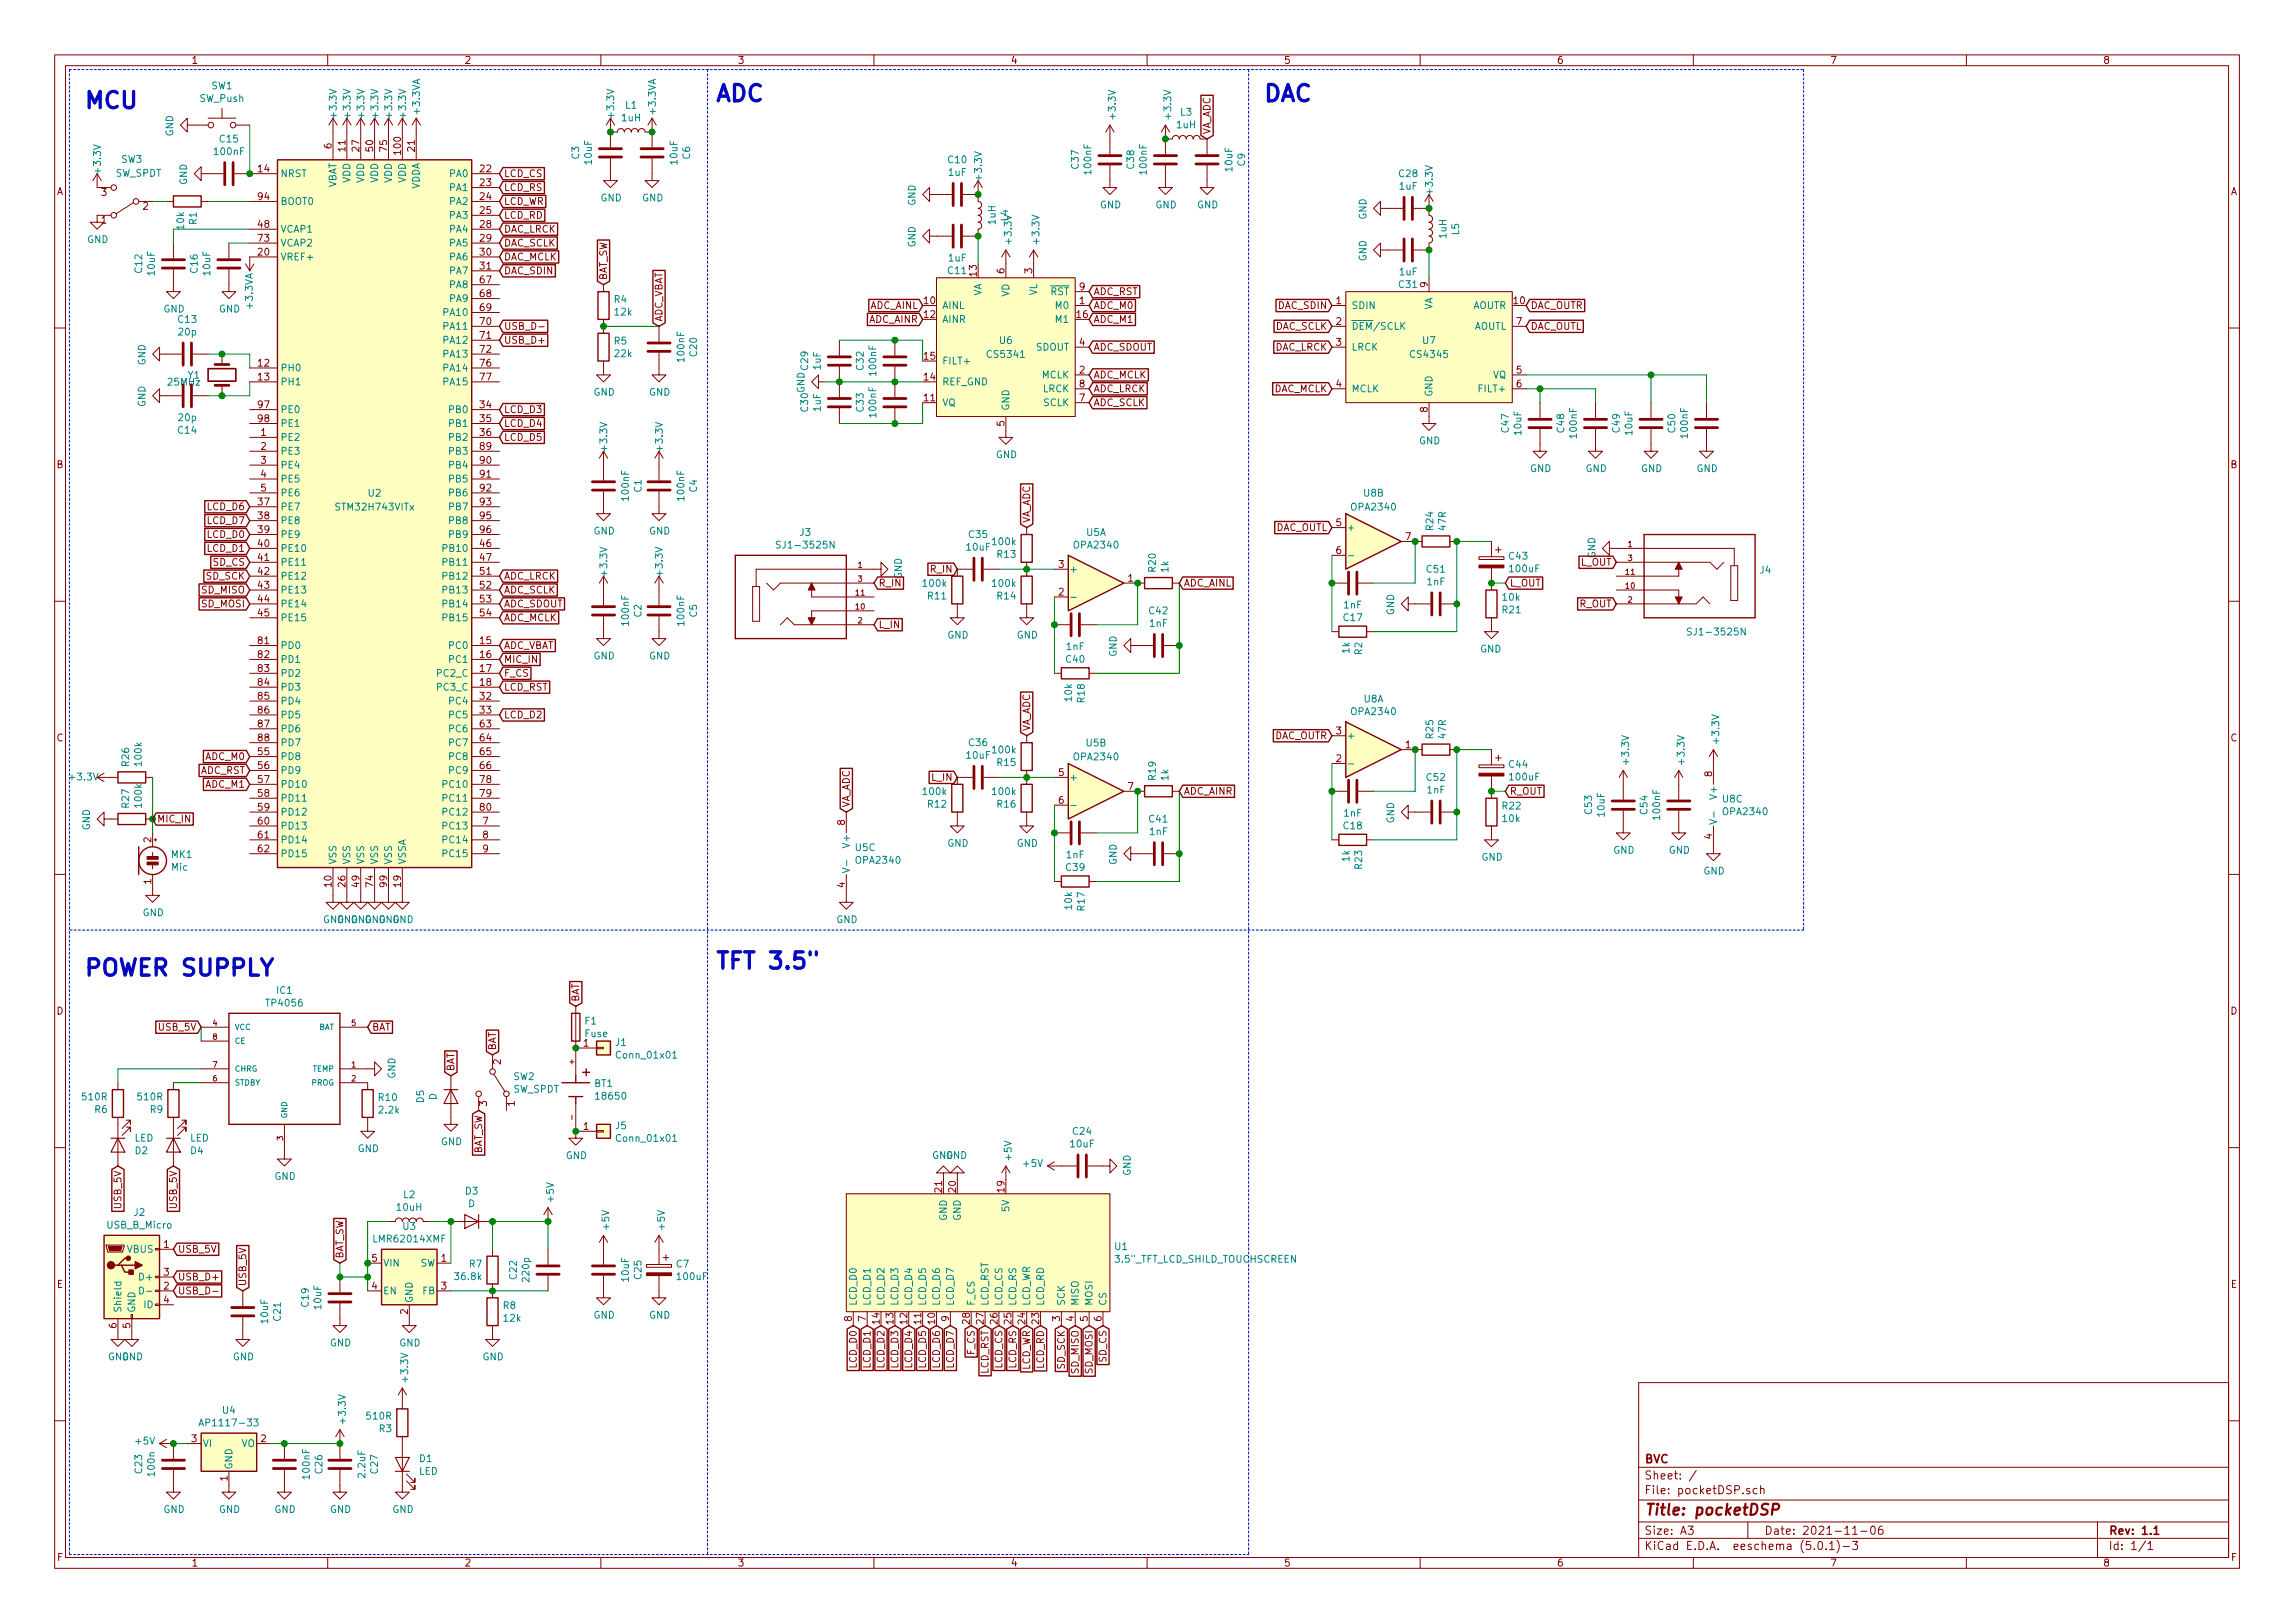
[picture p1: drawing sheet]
<svg xmlns="http://www.w3.org/2000/svg" width="420mm" height="297mm" viewBox="0 0 420 297" stroke-linecap="round" stroke-linejoin="round" font-family="sans-serif">
<defs><g id="words">
<g font-size="4.2" fill="#0000c2">
<text x="15.2" y="19.9">MCU</text>
<text x="130.8" y="18.6">ADC</text>
<text x="231.1" y="18.6">DAC</text>
<text x="15.2" y="178.6">POWER SUPPLY</text>
<text x="130.8" y="177.4">TFT 3.5&quot;</text>
</g>
<text font-size="2.8" fill="#840000" x="301" y="277.3">Title: pocketDSP</text>
<g font-size="2.1" fill="#840000">
<text x="301" y="267.8">BVC</text>
<text x="301" y="273.5">File: pocketDSP.sch</text>
<text x="301" y="270.8">Sheet: /</text>
<text x="301" y="280.9">Size: A3</text>
<text x="323" y="280.9">Date: 2021-11-06</text>
<text x="386" y="280.9">Rev: 1.1</text>
<text x="301" y="283.7">KiCad E.D.A. eeschema (5.0.1)-3</text>
<text x="386" y="283.7">Id: 1/1</text>
</g>
<g font-size="1.8" fill="#840000">
<text x="35" y="11.7">1</text>
<text x="85" y="11.7">2</text>
<text x="135" y="11.7">3</text>
<text x="185" y="11.7">4</text>
<text x="235" y="11.7">5</text>
<text x="285" y="11.7">6</text>
<text x="335" y="11.7">7</text>
<text x="385" y="11.7">8</text>
<text x="60.7" y="27.2" transform="rotate(-90 60.7 27.2)">6</text>
<text x="63.2" y="27.7" transform="rotate(-90 63.2 27.7)">11</text>
<text x="65.8" y="27.7" transform="rotate(-90 65.8 27.7)">27</text>
<text x="68.3" y="27.7" transform="rotate(-90 68.3 27.7)">50</text>
<text x="70.9" y="27.7" transform="rotate(-90 70.9 27.7)">75</text>
<text x="73.4" y="28.2" transform="rotate(-90 73.4 28.2)">100</text>
<text x="75.9" y="27.7" transform="rotate(-90 75.9 27.7)">21</text>
<text x="221.6" y="24.6" transform="rotate(-90 221.6 24.6)">VA_ADC</text>
<text x="10.4" y="35.7">A</text>
<text x="18.6" y="35.9">3</text>
<text x="47.3" y="31.5">14</text>
<text x="87.9" y="31.5">22</text>
<text x="87.9" y="34.1">23</text>
<text x="92.2" y="32.4">LCD_CS</text>
<text x="92.2" y="35">LCD_RS</text>
<text x="408.4" y="35.7">A</text>
<text x="18.6" y="40.9">1</text>
<text x="26.2" y="38.4">2</text>
<text x="47.3" y="36.6">94</text>
<text x="47.3" y="41.7">48</text>
<text x="87.9" y="36.6">24</text>
<text x="87.9" y="39.2">25</text>
<text x="87.9" y="41.7">28</text>
<text x="92.2" y="37.5">LCD_WR</text>
<text x="92.2" y="40">LCD_RD</text>
<text x="47.3" y="44.2">73</text>
<text x="47.3" y="46.8">20</text>
<text x="87.9" y="44.2">29</text>
<text x="87.9" y="46.8">30</text>
<text x="92.2" y="45.1">DAC_SCLK</text>
<text x="92.2" y="42.6">DAC_LRCK</text>
<text x="92.2" y="47.7">DAC_MCLK</text>
<text x="87.9" y="49.3">31</text>
<text x="87.9" y="51.9">67</text>
<text x="92.2" y="50.2">DAC_SDIN</text>
<text x="111.1" y="51.3" transform="rotate(-90 111.1 51.3)">BAT_SW</text>
<text x="178.8" y="50.5" transform="rotate(-90 178.8 50.5)">13</text>
<text x="183.9" y="50" transform="rotate(-90 183.9 50)">6</text>
<text x="189" y="50" transform="rotate(-90 189 50)">3</text>
<text x="197.6" y="53.1">9</text>
<text x="261.4" y="52.6" transform="rotate(-90 261.4 52.6)">9</text>
<text x="87.9" y="56.9">69</text>
<text x="87.9" y="59.5">70</text>
<text x="87.9" y="54.4">68</text>
<text x="121.3" y="58.9" transform="rotate(-90 121.3 58.9)">ADC_VBAT</text>
<text x="159" y="59.1">ADC_AINR</text>
<text x="159.2" y="56.6">ADC_AINL</text>
<text x="169.2" y="55.7">10</text>
<text x="169.2" y="58.2">12</text>
<text x="197.2" y="58.2">16</text>
<text x="197.6" y="55.7">1</text>
<text x="200.2" y="56.6">ADC_M0</text>
<text x="200.2" y="59.1">ADC_M1</text>
<text x="200.2" y="54">ADC_RST</text>
<text x="234" y="56.6">DAC_SDIN</text>
<text x="244.6" y="55.7">1</text>
<text x="244.6" y="59.5">2</text>
<text x="277.2" y="55.7">10</text>
<text x="277.6" y="59.5">7</text>
<text x="280.2" y="56.6">DAC_OUTR</text>
<text x="87.9" y="62">71</text>
<text x="87.9" y="64.6">72</text>
<text x="92.2" y="60.4">USB_D-</text>
<text x="92.2" y="62.9">USB_D+</text>
<text x="169.2" y="65.8">15</text>
<text x="197.6" y="63.3">4</text>
<text x="200.2" y="64.2">ADC_SDOUT</text>
<text x="233.3" y="64.2">DAC_LRCK</text>
<text x="233.4" y="60.4">DAC_SCLK</text>
<text x="244.6" y="63.3">3</text>
<text x="280.2" y="60.4">DAC_OUTL</text>
<text x="47.3" y="67.1">12</text>
<text x="47.3" y="69.6">13</text>
<text x="87.9" y="67.1">76</text>
<text x="87.9" y="69.6">77</text>
<text x="169.2" y="69.6">14</text>
<text x="197.6" y="68.4">2</text>
<text x="197.6" y="70.9">8</text>
<text x="200.2" y="69.3">ADC_MCLK</text>
<text x="200.2" y="71.8">ADC_LRCK</text>
<text x="233.1" y="71.8">DAC_MCLK</text>
<text x="244.6" y="70.9">4</text>
<text x="277.6" y="68.4">5</text>
<text x="277.6" y="70.9">6</text>
<text x="47.3" y="74.7">97</text>
<text x="47.3" y="77.3">98</text>
<text x="87.9" y="74.7">34</text>
<text x="87.9" y="77.3">35</text>
<text x="92.2" y="75.6">LCD_D3</text>
<text x="169.2" y="73.4">11</text>
<text x="183.9" y="78" transform="rotate(-90 183.9 78)">5</text>
<text x="197.6" y="73.4">7</text>
<text x="200.2" y="74.3">ADC_SCLK</text>
<text x="261.4" y="75.4" transform="rotate(-90 261.4 75.4)">8</text>
<text x="47.8" y="79.8">1</text>
<text x="47.8" y="82.3">2</text>
<text x="87.9" y="79.8">36</text>
<text x="87.9" y="82.3">89</text>
<text x="92.2" y="78.1">LCD_D4</text>
<text x="92.2" y="80.7">LCD_D5</text>
<text x="10.4" y="85.7">B</text>
<text x="47.8" y="84.9">3</text>
<text x="47.8" y="87.4">4</text>
<text x="47.8" y="90">5</text>
<text x="87.9" y="84.9">90</text>
<text x="87.9" y="87.4">91</text>
<text x="87.9" y="90">92</text>
<text x="408.4" y="85.7">B</text>
<text x="38" y="93.4">LCD_D6</text>
<text x="38" y="95.9">LCD_D7</text>
<text x="47.3" y="92.5">37</text>
<text x="47.3" y="95">38</text>
<text x="87.9" y="92.5">93</text>
<text x="87.9" y="95">95</text>
<text x="188.6" y="95.8" transform="rotate(-90 188.6 95.8)">VA_ADC</text>
<text x="38" y="98.5">LCD_D0</text>
<text x="38" y="101">LCD_D1</text>
<text x="47.3" y="100.1">40</text>
<text x="47.3" y="97.6">39</text>
<text x="87.9" y="100.1">46</text>
<text x="87.9" y="97.6">96</text>
<text x="233.4" y="97.2">DAC_OUTL</text>
<text x="244.6" y="96.3">5</text>
<text x="244.6" y="101.4">6</text>
<text x="257.3" y="98.8">7</text>
<text x="37.8" y="106.1">SD_SCK</text>
<text x="39" y="103.5">SD_CS</text>
<text x="47.3" y="102.7">41</text>
<text x="47.3" y="105.2">42</text>
<text x="47.3" y="107.7">43</text>
<text x="87.9" y="102.7">47</text>
<text x="87.9" y="105.2">51</text>
<text x="87.9" y="107.7">52</text>
<text x="92.2" y="106.1">ADC_LRCK</text>
<text x="160.8" y="107.4">R_IN</text>
<text x="170.4" y="104.8">R_IN</text>
<text x="193.8" y="103.9">3</text>
<text x="206.5" y="106.5">1</text>
<text x="216.7" y="107.4">ADC_AINL</text>
<text x="276.4" y="107.4">L_OUT</text>
<text x="289.3" y="103.5">L_OUT</text>
<text x="37" y="111.2">SD_MOSI</text>
<text x="37" y="108.6">SD_MISO</text>
<text x="47.3" y="110.3">44</text>
<text x="47.3" y="112.8">45</text>
<text x="87.9" y="110.3">53</text>
<text x="87.9" y="112.8">54</text>
<text x="92.2" y="113.7">ADC_MCLK</text>
<text x="92.2" y="108.6">ADC_SCLK</text>
<text x="92.2" y="111.2">ADC_SDOUT</text>
<text x="193.8" y="109">2</text>
<text x="289.1" y="111.2">R_OUT</text>
<text x="47.3" y="117.9">81</text>
<text x="87.9" y="117.9">15</text>
<text x="92.2" y="118.8">ADC_VBAT</text>
<text x="160.8" y="115">L_IN</text>
<text x="47.3" y="120.4">82</text>
<text x="47.3" y="123">83</text>
<text x="47.3" y="125.5">84</text>
<text x="87.9" y="120.4">16</text>
<text x="87.9" y="123">17</text>
<text x="87.9" y="125.5">18</text>
<text x="92.2" y="123.9">F_CS</text>
<text x="92.2" y="121.3">MIC_IN</text>
<text x="47.3" y="128.1">85</text>
<text x="47.3" y="130.6">86</text>
<text x="87.9" y="128.1">32</text>
<text x="87.9" y="130.6">33</text>
<text x="92.2" y="131.5">LCD_D2</text>
<text x="92.2" y="126.4">LCD_RST</text>
<text x="10.4" y="135.7">C</text>
<text x="47.3" y="133.1">87</text>
<text x="47.3" y="135.7">88</text>
<text x="87.9" y="133.1">63</text>
<text x="87.9" y="135.7">64</text>
<text x="188.6" y="133.9" transform="rotate(-90 188.6 133.9)">VA_ADC</text>
<text x="233.2" y="135.3">DAC_OUTR</text>
<text x="244.6" y="134.4">3</text>
<text x="257.3" y="136.9">1</text>
<text x="408.4" y="135.7">C</text>
<text x="36.6" y="141.6">ADC_RST</text>
<text x="37.7" y="139.1">ADC_M0</text>
<text x="47.3" y="143.3">57</text>
<text x="47.3" y="138.2">55</text>
<text x="47.3" y="140.8">56</text>
<text x="87.9" y="143.3">78</text>
<text x="87.9" y="138.2">65</text>
<text x="87.9" y="140.8">66</text>
<text x="170.6" y="142.9">L_IN</text>
<text x="193.8" y="142">5</text>
<text x="244.6" y="139.5">2</text>
<text x="313.4" y="142.1" transform="rotate(-90 313.4 142.1)">8</text>
<text x="37.7" y="144.2">ADC_M1</text>
<text x="47.3" y="145.8">58</text>
<text x="47.3" y="148.4">59</text>
<text x="87.9" y="145.8">79</text>
<text x="87.9" y="148.4">80</text>
<text x="155.6" y="147.8" transform="rotate(-90 155.6 147.8)">VA_ADC</text>
<text x="193.8" y="147.1">6</text>
<text x="206.5" y="144.6">7</text>
<text x="216.7" y="145.5">ADC_AINR</text>
<text x="276.4" y="145.5">R_OUT</text>
<text x="27.7" y="154.2" transform="rotate(-90 27.7 154.2)">2</text>
<text x="28.7" y="150.5">MIC_IN</text>
<text x="47.3" y="150.9">60</text>
<text x="47.3" y="153.5">61</text>
<text x="47.3" y="156">62</text>
<text x="88.4" y="150.9">7</text>
<text x="88.4" y="153.5">8</text>
<text x="88.4" y="156">9</text>
<text x="154.7" y="151" transform="rotate(-90 154.7 151)">8</text>
<text x="313.4" y="153.6" transform="rotate(-90 313.4 153.6)">4</text>
<text x="27.7" y="161.8" transform="rotate(-90 27.7 161.8)">1</text>
<text x="60.7" y="162.3" transform="rotate(-90 60.7 162.3)">10</text>
<text x="63.2" y="162.3" transform="rotate(-90 63.2 162.3)">26</text>
<text x="65.8" y="162.3" transform="rotate(-90 65.8 162.3)">49</text>
<text x="68.3" y="162.3" transform="rotate(-90 68.3 162.3)">74</text>
<text x="70.9" y="162.3" transform="rotate(-90 70.9 162.3)">99</text>
<text x="73.4" y="162.3" transform="rotate(-90 73.4 162.3)">19</text>
<text x="154.7" y="162.4" transform="rotate(-90 154.7 162.4)">4</text>
<text x="10.4" y="185.7">D</text>
<text x="106" y="183.4" transform="rotate(-90 106 183.4)">BAT</text>
<text x="408.4" y="185.7">D</text>
<text x="29.2" y="188.6">USB_5V</text>
<text x="68.1" y="188.6">BAT</text>
<text x="106.8" y="191.6">1</text>
<text x="83.2" y="196.1" transform="rotate(-90 83.2 196.1)">BAT</text>
<text x="90.8" y="192.3" transform="rotate(-90 90.8 192.3)">BAT</text>
<text x="91.7" y="194.8" transform="rotate(-90 91.7 194.8)">2</text>
<text x="89.2" y="202.4" transform="rotate(-90 89.2 202.4)">3</text>
<text x="94.2" y="202.4" transform="rotate(-90 94.2 202.4)">1</text>
<text x="106.8" y="206.8">1</text>
<text x="88.3" y="211.5" transform="rotate(-90 88.3 211.5)">BAT_SW</text>
<text x="22.2" y="221.1" transform="rotate(-90 22.2 221.1)">USB_5V</text>
<text x="32.4" y="221.1" transform="rotate(-90 32.4 221.1)">USB_5V</text>
<text x="172.5" y="218.2" transform="rotate(-90 172.5 218.2)">21</text>
<text x="175" y="218.2" transform="rotate(-90 175 218.2)">20</text>
<text x="183.9" y="218.2" transform="rotate(-90 183.9 218.2)">19</text>
<text x="30" y="228.4">1</text>
<text x="30" y="233.5">3</text>
<text x="32.5" y="229.3">USB_5V</text>
<text x="62.9" y="230.4" transform="rotate(-90 62.9 230.4)">BAT_SW</text>
<text x="68.1" y="230.9">5</text>
<text x="80.8" y="230.9">1</text>
<text x="10.4" y="235.7">E</text>
<text x="30" y="236">2</text>
<text x="30" y="238.5">4</text>
<text x="32.5" y="236.9">USB_D-</text>
<text x="32.5" y="234.4">USB_D+</text>
<text x="45.1" y="235.5" transform="rotate(-90 45.1 235.5)">USB_5V</text>
<text x="68.1" y="236">4</text>
<text x="80.8" y="236">3</text>
<text x="408.4" y="235.7">E</text>
<text x="21.3" y="243.1" transform="rotate(-90 21.3 243.1)">6</text>
<text x="23.9" y="243.1" transform="rotate(-90 23.9 243.1)">5</text>
<text x="74.7" y="240.5" transform="rotate(-90 74.7 240.5)">2</text>
<text x="156" y="241.8" transform="rotate(-90 156 241.8)">8</text>
<text x="158.5" y="241.8" transform="rotate(-90 158.5 241.8)">7</text>
<text x="161" y="242.3" transform="rotate(-90 161 242.3)">14</text>
<text x="163.6" y="242.3" transform="rotate(-90 163.6 242.3)">13</text>
<text x="166.1" y="242.3" transform="rotate(-90 166.1 242.3)">12</text>
<text x="168.7" y="242.3" transform="rotate(-90 168.7 242.3)">11</text>
<text x="171.2" y="242.3" transform="rotate(-90 171.2 242.3)">10</text>
<text x="173.7" y="241.8" transform="rotate(-90 173.7 241.8)">9</text>
<text x="177.5" y="242.3" transform="rotate(-90 177.5 242.3)">28</text>
<text x="180.1" y="242.3" transform="rotate(-90 180.1 242.3)">27</text>
<text x="182.6" y="242.3" transform="rotate(-90 182.6 242.3)">26</text>
<text x="185.2" y="242.3" transform="rotate(-90 185.2 242.3)">25</text>
<text x="187.7" y="242.3" transform="rotate(-90 187.7 242.3)">24</text>
<text x="190.2" y="242.3" transform="rotate(-90 190.2 242.3)">23</text>
<text x="194.1" y="241.8" transform="rotate(-90 194.1 241.8)">3</text>
<text x="196.6" y="241.8" transform="rotate(-90 196.6 241.8)">4</text>
<text x="199.1" y="241.8" transform="rotate(-90 199.1 241.8)">5</text>
<text x="201.7" y="241.8" transform="rotate(-90 201.7 241.8)">6</text>
<text x="156.8" y="250.3" transform="rotate(-90 156.8 250.3)">LCD_D0</text>
<text x="159.4" y="250.3" transform="rotate(-90 159.4 250.3)">LCD_D1</text>
<text x="161.9" y="250.3" transform="rotate(-90 161.9 250.3)">LCD_D2</text>
<text x="164.5" y="250.3" transform="rotate(-90 164.5 250.3)">LCD_D3</text>
<text x="167" y="250.3" transform="rotate(-90 167 250.3)">LCD_D4</text>
<text x="169.5" y="250.3" transform="rotate(-90 169.5 250.3)">LCD_D5</text>
<text x="172.1" y="250.3" transform="rotate(-90 172.1 250.3)">LCD_D6</text>
<text x="174.6" y="250.3" transform="rotate(-90 174.6 250.3)">LCD_D7</text>
<text x="178.4" y="247.9" transform="rotate(-90 178.4 247.9)">F_CS</text>
<text x="181" y="251.5" transform="rotate(-90 181 251.5)">LCD_RST</text>
<text x="183.5" y="250.5" transform="rotate(-90 183.5 250.5)">LCD_CS</text>
<text x="186.1" y="250.5" transform="rotate(-90 186.1 250.5)">LCD_RS</text>
<text x="188.6" y="251" transform="rotate(-90 188.6 251)">LCD_WR</text>
<text x="191.1" y="250.6" transform="rotate(-90 191.1 250.6)">LCD_RD</text>
<text x="194.9" y="250.6" transform="rotate(-90 194.9 250.6)">SD_SCK</text>
<text x="197.5" y="251.3" transform="rotate(-90 197.5 251.3)">SD_MISO</text>
<text x="200" y="251.3" transform="rotate(-90 200 251.3)">SD_MOSI</text>
<text x="202.6" y="249.3" transform="rotate(-90 202.6 249.3)">SD_CS</text>
<text x="35.1" y="263.9">3</text>
<text x="47.8" y="263.9">2</text>
<text x="41.7" y="271" transform="rotate(-90 41.7 271)">1</text>
<text x="10.5" y="285.7">F</text>
<text x="35" y="286.7">1</text>
<text x="85" y="286.7">2</text>
<text x="135" y="286.7">3</text>
<text x="185" y="286.7">4</text>
<text x="235" y="286.7">5</text>
<text x="285" y="286.7">6</text>
<text x="335" y="286.7">7</text>
<text x="385" y="286.7">8</text>
<text x="408.5" y="285.7">F</text>
</g>
<g font-size="1.8" fill="#008484">
<text x="38.7" y="16.3">SW1</text>
<text x="36.6" y="18.7">SW_Push</text>
<text x="61.6" y="21.4" transform="rotate(-90 61.6 21.4)">+3.3V</text>
<text x="64.2" y="21.4" transform="rotate(-90 64.2 21.4)">+3.3V</text>
<text x="66.7" y="21.4" transform="rotate(-90 66.7 21.4)">+3.3V</text>
<text x="69.3" y="21.4" transform="rotate(-90 69.3 21.4)">+3.3V</text>
<text x="71.8" y="21.4" transform="rotate(-90 71.8 21.4)">+3.3V</text>
<text x="74.3" y="21.4" transform="rotate(-90 74.3 21.4)">+3.3V</text>
<text x="76.9" y="20.8" transform="rotate(-90 76.9 20.8)">+3.3VA</text>
<text x="112.4" y="21.4" transform="rotate(-90 112.4 21.4)">+3.3V</text>
<text x="113.9" y="22.2">1uH</text>
<text x="114.6" y="19.9">L1</text>
<text x="120.1" y="20.8" transform="rotate(-90 120.1 20.8)">+3.3VA</text>
<text x="204.3" y="21.6" transform="rotate(-90 204.3 21.6)">+3.3V</text>
<text x="214.4" y="21.6" transform="rotate(-90 214.4 21.6)">+3.3V</text>
<text x="215.5" y="23.5">1uH</text>
<text x="216.2" y="21.2">L3</text>
<text x="22.2" y="29.8">SW3</text>
<text x="31.7" y="25" transform="rotate(-90 31.7 25)">GND</text>
<text x="39.4" y="28.4">100nF</text>
<text x="40.3" y="26.1">C15</text>
<text x="106" y="29.1" transform="rotate(-90 106 29.1)">C3</text>
<text x="126.3" y="29.1" transform="rotate(-90 126.3 29.1)">C6</text>
<text x="173.6" y="29.9">C10</text>
<text x="18.5" y="31.6" transform="rotate(-90 18.5 31.6)">+3.3V</text>
<text x="21.1" y="32.3">SW_SPDT</text>
<text x="34.3" y="33.9" transform="rotate(-90 34.3 33.9)">GND</text>
<text x="51.3" y="32.4">NRST</text>
<text x="61.6" y="34.6" transform="rotate(-90 61.6 34.6)">VBAT</text>
<text x="64.1" y="33.5" transform="rotate(-90 64.1 33.5)">VDD</text>
<text x="66.7" y="33.5" transform="rotate(-90 66.7 33.5)">VDD</text>
<text x="69.2" y="33.5" transform="rotate(-90 69.2 33.5)">VDD</text>
<text x="71.8" y="33.5" transform="rotate(-90 71.8 33.5)">VDD</text>
<text x="74.3" y="33.5" transform="rotate(-90 74.3 33.5)">VDD</text>
<text x="76.8" y="34.8" transform="rotate(-90 76.8 34.8)">VDDA</text>
<text x="82.4" y="32.4">PA0</text>
<text x="82.4" y="35">PA1</text>
<text x="108.4" y="30" transform="rotate(-90 108.4 30)">10uF</text>
<text x="124" y="30" transform="rotate(-90 124 30)">10uF</text>
<text x="173.7" y="32.2">1uF</text>
<text x="179.8" y="32.9" transform="rotate(-90 179.8 32.9)">+3.3V</text>
<text x="197.5" y="30.8" transform="rotate(-90 197.5 30.8)">C37</text>
<text x="199.8" y="31.8" transform="rotate(-90 199.8 31.8)">100nF</text>
<text x="207.6" y="30.8" transform="rotate(-90 207.6 30.8)">C38</text>
<text x="210" y="31.8" transform="rotate(-90 210 31.8)">100nF</text>
<text x="225.6" y="31.3" transform="rotate(-90 225.6 31.3)">10uF</text>
<text x="227.9" y="30.4" transform="rotate(-90 227.9 30.4)">C9</text>
<text x="256.2" y="32.4">C28</text>
<text x="256.2" y="34.7">1uF</text>
<text x="262.3" y="35.4" transform="rotate(-90 262.3 35.4)">+3.3V</text>
<text x="33.7" y="41.9" transform="rotate(-90 33.7 41.9)">10k</text>
<text x="36" y="41.1" transform="rotate(-90 36 41.1)">R1</text>
<text x="51.3" y="37.5">BOOT0</text>
<text x="82.4" y="37.5">PA2</text>
<text x="82.4" y="40">PA3</text>
<text x="109.9" y="36.9">GND</text>
<text x="117.6" y="36.9">GND</text>
<text x="167.6" y="37.7" transform="rotate(-90 167.6 37.7)">GND</text>
<text x="182.3" y="41.1" transform="rotate(-90 182.3 41.1)">1uH</text>
<text x="184.6" y="40.4" transform="rotate(-90 184.6 40.4)">L4</text>
<text x="201.4" y="38.1">GND</text>
<text x="211.5" y="38.1">GND</text>
<text x="219.2" y="38.1">GND</text>
<text x="250.2" y="40.2" transform="rotate(-90 250.2 40.2)">GND</text>
<text x="16" y="44.5">GND</text>
<text x="51.3" y="42.6">VCAP1</text>
<text x="51.3" y="45.1">VCAP2</text>
<text x="51.3" y="47.7">VREF+</text>
<text x="82.4" y="42.6">PA4</text>
<text x="82.4" y="45.1">PA5</text>
<text x="82.4" y="47.7">PA6</text>
<text x="167.6" y="45.3" transform="rotate(-90 167.6 45.3)">GND</text>
<text x="173.7" y="47.9">1uF</text>
<text x="185.2" y="44.5" transform="rotate(-90 185.2 44.5)">+3.3V</text>
<text x="190.3" y="44.5" transform="rotate(-90 190.3 44.5)">+3.3V</text>
<text x="250.2" y="47.8" transform="rotate(-90 250.2 47.8)">GND</text>
<text x="264.8" y="43.6" transform="rotate(-90 264.8 43.6)">1uH</text>
<text x="267.1" y="43" transform="rotate(-90 267.1 43)">L5</text>
<text x="26" y="49.9" transform="rotate(-90 26 49.9)">C12</text>
<text x="28.3" y="50.3" transform="rotate(-90 28.3 50.3)">10uF</text>
<text x="36.2" y="49.9" transform="rotate(-90 36.2 49.9)">C16</text>
<text x="38.5" y="50.3" transform="rotate(-90 38.5 50.3)">10uF</text>
<text x="82.4" y="50.2">PA7</text>
<text x="82.4" y="52.7">PA8</text>
<text x="173.6" y="50.2">C11</text>
<text x="256.2" y="52.7">C31</text>
<text x="256.2" y="50.4">1uF</text>
<text x="29.9" y="57.2">GND</text>
<text x="32.7" y="59.1">C13</text>
<text x="40.1" y="57.2">GND</text>
<text x="46.3" y="56.3" transform="rotate(-90 46.3 56.3)">+3.3VA</text>
<text x="81.4" y="57.8">PA10</text>
<text x="82.4" y="55.3">PA9</text>
<text x="112.5" y="55.4">R4</text>
<text x="112.6" y="57.7">12k</text>
<text x="172.5" y="56.6">AINL</text>
<text x="172.5" y="59.1">AINR</text>
<text x="179.7" y="54.3" transform="rotate(-90 179.7 54.3)">VA</text>
<text x="184.8" y="54.3" transform="rotate(-90 184.8 54.3)">VD</text>
<text x="189.9" y="54.1" transform="rotate(-90 189.9 54.1)">VL</text>
<text x="192.3" y="54">RST</text>
<text x="193.4" y="56.6">M0</text>
<text x="193.4" y="59.1">M1</text>
<text x="247.4" y="56.6">SDIN</text>
<text x="262.3" y="56.9" transform="rotate(-90 262.3 56.9)">VA</text>
<text x="269.5" y="56.6">AOUTR</text>
<text x="32.8" y="61.4">20p</text>
<text x="81.4" y="60.4">PA11</text>
<text x="81.4" y="62.9">PA12</text>
<text x="81.4" y="65.4">PA13</text>
<text x="112.5" y="63.1">R5</text>
<text x="112.6" y="65.4">22k</text>
<text x="127.6" y="65.2" transform="rotate(-90 127.6 65.2)">C20</text>
<text x="180.9" y="65.5">CS5341</text>
<text x="183" y="63">U6</text>
<text x="189.6" y="64.2">SDOUT</text>
<text x="247.4" y="60.4">DEM/SCLK</text>
<text x="247.4" y="64.2">LRCK</text>
<text x="258.4" y="65.5">CS4345</text>
<text x="260.5" y="63">U7</text>
<text x="269.7" y="60.4">AOUTL</text>
<text x="26.6" y="66.9" transform="rotate(-90 26.6 66.9)">GND</text>
<text x="30.9" y="70.6">25MHz</text>
<text x="34.4" y="69.3">Y1</text>
<text x="51.3" y="68">PH0</text>
<text x="51.3" y="70.5">PH1</text>
<text x="81.4" y="68">PA14</text>
<text x="81.4" y="70.5">PA15</text>
<text x="125.3" y="66.1" transform="rotate(-90 125.3 66.1)">100nF</text>
<text x="147.3" y="72" transform="rotate(-90 147.3 72)">GND</text>
<text x="148" y="67.7" transform="rotate(-90 148 67.7)">C29</text>
<text x="150.3" y="67.7" transform="rotate(-90 150.3 67.7)">1uF</text>
<text x="158.1" y="67.7" transform="rotate(-90 158.1 67.7)">C32</text>
<text x="160.4" y="68.6" transform="rotate(-90 160.4 68.6)">100nF</text>
<text x="172.5" y="70.5">REF_GND</text>
<text x="172.5" y="66.7">FILT+</text>
<text x="190.7" y="69.3">MCLK</text>
<text x="190.9" y="71.8">LRCK</text>
<text x="247.4" y="71.8">MCLK</text>
<text x="271.1" y="71.8">FILT+</text>
<text x="273.3" y="69.3">VQ</text>
<text x="26.6" y="74.5" transform="rotate(-90 26.6 74.5)">GND</text>
<text x="32.8" y="77.1">20p</text>
<text x="51.3" y="75.6">PE0</text>
<text x="82.4" y="75.6">PB0</text>
<text x="108.7" y="72.4">GND</text>
<text x="118.8" y="72.4">GND</text>
<text x="148" y="75.3" transform="rotate(-90 148 75.3)">C30</text>
<text x="150.3" y="75.3" transform="rotate(-90 150.3 75.3)">1uF</text>
<text x="158.1" y="75.3" transform="rotate(-90 158.1 75.3)">C33</text>
<text x="160.4" y="76.2" transform="rotate(-90 160.4 76.2)">100nF</text>
<text x="172.5" y="74.3">VQ</text>
<text x="184.8" y="75.2" transform="rotate(-90 184.8 75.2)">GND</text>
<text x="191" y="74.3">SCLK</text>
<text x="262.3" y="72.7" transform="rotate(-90 262.3 72.7)">GND</text>
<text x="32.6" y="79.4">C14</text>
<text x="51.3" y="78.1">PE1</text>
<text x="51.3" y="80.7">PE2</text>
<text x="51.3" y="83.2">PE3</text>
<text x="82.4" y="78.1">PB1</text>
<text x="82.4" y="80.7">PB2</text>
<text x="82.4" y="83.2">PB3</text>
<text x="111.2" y="82.4" transform="rotate(-90 111.2 82.4)">+3.3V</text>
<text x="121.3" y="82.4" transform="rotate(-90 121.3 82.4)">+3.3V</text>
<text x="182.3" y="83.9">GND</text>
<text x="259.8" y="81.3">GND</text>
<text x="276.2" y="79.1" transform="rotate(-90 276.2 79.1)">C47</text>
<text x="278.5" y="79.5" transform="rotate(-90 278.5 79.5)">10uF</text>
<text x="286.4" y="79.1" transform="rotate(-90 286.4 79.1)">C48</text>
<text x="288.7" y="80" transform="rotate(-90 288.7 80)">100nF</text>
<text x="296.5" y="79.1" transform="rotate(-90 296.5 79.1)">C49</text>
<text x="298.9" y="79.5" transform="rotate(-90 298.9 79.5)">10uF</text>
<text x="306.7" y="79.1" transform="rotate(-90 306.7 79.1)">C50</text>
<text x="309" y="80" transform="rotate(-90 309 80)">100nF</text>
<text x="51.3" y="85.8">PE4</text>
<text x="51.3" y="88.3">PE5</text>
<text x="82.4" y="85.8">PB4</text>
<text x="82.4" y="88.3">PB5</text>
<text x="280.1" y="86.4">GND</text>
<text x="290.3" y="86.4">GND</text>
<text x="300.4" y="86.4">GND</text>
<text x="310.6" y="86.4">GND</text>
<text x="51.3" y="90.8">PE6</text>
<text x="51.3" y="93.4">PE7</text>
<text x="51.3" y="95.9">PE8</text>
<text x="61.7" y="93.4">STM32H743VITx</text>
<text x="67.5" y="90.9">U2</text>
<text x="82.4" y="90.8">PB6</text>
<text x="82.4" y="93.4">PB7</text>
<text x="82.4" y="95.9">PB8</text>
<text x="115.1" y="91.5" transform="rotate(-90 115.1 91.5)">100nF</text>
<text x="117.4" y="90.1" transform="rotate(-90 117.4 90.1)">C1</text>
<text x="125.3" y="91.5" transform="rotate(-90 125.3 91.5)">100nF</text>
<text x="127.6" y="90.1" transform="rotate(-90 127.6 90.1)">C4</text>
<text x="247.6" y="93.4">OPA2340</text>
<text x="249.7" y="90.9">U8B</text>
<text x="51.3" y="101">PE10</text>
<text x="51.3" y="98.5">PE9</text>
<text x="81.4" y="101">PB10</text>
<text x="82.4" y="98.5">PB9</text>
<text x="108.7" y="97.8">GND</text>
<text x="118.8" y="97.8">GND</text>
<text x="143" y="100.4">SJ1-3525N</text>
<text x="146.5" y="98.1">J3</text>
<text x="177" y="100.8">10uF</text>
<text x="177.4" y="98.5">C35</text>
<text x="181.8" y="99.8">100k</text>
<text x="196.8" y="100.4">OPA2340</text>
<text x="198.9" y="98.1">U5A</text>
<text x="246.5" y="97.2">+</text>
<text x="262.4" y="97" transform="rotate(-90 262.4 97)">R24</text>
<text x="264.7" y="97" transform="rotate(-90 264.7 97)">47R</text>
<text x="51.3" y="103.5">PE11</text>
<text x="51.3" y="106.1">PE12</text>
<text x="81.4" y="103.5">PB11</text>
<text x="81.4" y="106.1">PB12</text>
<text x="111.2" y="105.2" transform="rotate(-90 111.2 105.2)">+3.3V</text>
<text x="121.3" y="105.2" transform="rotate(-90 121.3 105.2)">+3.3V</text>
<text x="165.1" y="106" transform="rotate(-90 165.1 106)">GND</text>
<text x="169.1" y="107.4">100k</text>
<text x="181.8" y="107.4">100k</text>
<text x="182.6" y="102.1">R13</text>
<text x="195.7" y="104.8">+</text>
<text x="211.6" y="104.6" transform="rotate(-90 211.6 104.6)">R20</text>
<text x="213.9" y="104.7" transform="rotate(-90 213.9 104.7)">1k</text>
<text x="261.2" y="104.8">C51</text>
<text x="261.3" y="107.1">1nF</text>
<text x="276.3" y="102.4">C43</text>
<text x="276.5" y="104.7">100uF</text>
<text x="292.1" y="102.2" transform="rotate(-90 292.1 102.2)">GND</text>
<text x="322.2" y="105">J4</text>
<text x="51.3" y="108.6">PE13</text>
<text x="51.3" y="111.2">PE14</text>
<text x="51.3" y="113.7">PE15</text>
<text x="81.4" y="108.6">PB13</text>
<text x="81.4" y="111.2">PB14</text>
<text x="81.4" y="113.7">PB15</text>
<text x="117.4" y="112.9" transform="rotate(-90 117.4 112.9)">C2</text>
<text x="127.6" y="112.9" transform="rotate(-90 127.6 112.9)">C5</text>
<text x="169.9" y="109.7">R11</text>
<text x="182.6" y="109.7">R14</text>
<text x="210.4" y="112.4">C42</text>
<text x="246" y="113.7">C17</text>
<text x="246.1" y="111.4">1nF</text>
<text x="255.2" y="112.6" transform="rotate(-90 255.2 112.6)">GND</text>
<text x="275.1" y="112.3">R21</text>
<text x="275.2" y="109.9">10k</text>
<text x="51.3" y="118.8">PD0</text>
<text x="82.4" y="118.8">PC0</text>
<text x="115.1" y="114.3" transform="rotate(-90 115.1 114.3)">100nF</text>
<text x="125.3" y="114.3" transform="rotate(-90 125.3 114.3)">100nF</text>
<text x="173.4" y="116.9">GND</text>
<text x="186.1" y="116.9">GND</text>
<text x="195.3" y="119">1nF</text>
<text x="210.5" y="114.7">1nF</text>
<text x="247.1" y="119.5" transform="rotate(-90 247.1 119.5)">1k</text>
<text x="249.4" y="119.8" transform="rotate(-90 249.4 119.8)">R2</text>
<text x="271" y="119.4">GND</text>
<text x="309.8" y="116.3">SJ1-3525N</text>
<text x="51.3" y="121.3">PD1</text>
<text x="51.3" y="123.9">PD2</text>
<text x="80.2" y="123.9">PC2_C</text>
<text x="82.4" y="121.3">PC1</text>
<text x="108.7" y="120.7">GND</text>
<text x="118.8" y="120.7">GND</text>
<text x="195.2" y="121.3">C40</text>
<text x="204.4" y="120.2" transform="rotate(-90 204.4 120.2)">GND</text>
<text x="51.3" y="126.4">PD3</text>
<text x="51.3" y="128.9">PD4</text>
<text x="51.3" y="131.5">PD5</text>
<text x="80.2" y="126.4">PC3_C</text>
<text x="82.4" y="128.9">PC4</text>
<text x="82.4" y="131.5">PC5</text>
<text x="196.3" y="128.3" transform="rotate(-90 196.3 128.3)">10k</text>
<text x="198.6" y="128.5" transform="rotate(-90 198.6 128.5)">R18</text>
<text x="247.6" y="130.9">OPA2340</text>
<text x="249.7" y="128.6">U8A</text>
<text x="51.3" y="134">PD6</text>
<text x="51.3" y="136.6">PD7</text>
<text x="82.4" y="134">PC6</text>
<text x="82.4" y="136.6">PC7</text>
<text x="177.4" y="136.6">C36</text>
<text x="181.8" y="137.9">100k</text>
<text x="198.9" y="136.6">U5B</text>
<text x="246.5" y="135.3">+</text>
<text x="262.4" y="135.1" transform="rotate(-90 262.4 135.1)">R25</text>
<text x="264.7" y="135.1" transform="rotate(-90 264.7 135.1)">47R</text>
<text x="314.8" y="135.9" transform="rotate(-90 314.8 135.9)">+3.3V</text>
<text x="12.9" y="142.8">+3.3V</text>
<text x="23.6" y="140.2" transform="rotate(-90 23.6 140.2)">R26</text>
<text x="26" y="140" transform="rotate(-90 26 140)">100k</text>
<text x="51.3" y="139.1">PD8</text>
<text x="51.3" y="141.6">PD9</text>
<text x="82.4" y="139.1">PC8</text>
<text x="82.4" y="141.6">PC9</text>
<text x="177" y="138.9">10uF</text>
<text x="182.6" y="140.2">R15</text>
<text x="195.7" y="142.9">+</text>
<text x="196.8" y="139.2">OPA2340</text>
<text x="211.6" y="142.7" transform="rotate(-90 211.6 142.7)">R19</text>
<text x="213.9" y="142.8" transform="rotate(-90 213.9 142.8)">1k</text>
<text x="261.2" y="142.9">C52</text>
<text x="276.3" y="140.5">C44</text>
<text x="276.5" y="142.8">100uF</text>
<text x="298.2" y="139.7" transform="rotate(-90 298.2 139.7)">+3.3V</text>
<text x="308.4" y="139.7" transform="rotate(-90 308.4 139.7)">+3.3V</text>
<text x="23.6" y="147.8" transform="rotate(-90 23.6 147.8)">R27</text>
<text x="26" y="147.7" transform="rotate(-90 26 147.7)">100k</text>
<text x="51.3" y="144.2">PD10</text>
<text x="51.3" y="146.7">PD11</text>
<text x="51.3" y="149.3">PD12</text>
<text x="81.4" y="144.2">PC10</text>
<text x="81.4" y="146.7">PC11</text>
<text x="81.4" y="149.3">PC12</text>
<text x="169.1" y="145.5">100k</text>
<text x="169.9" y="147.8">R12</text>
<text x="181.8" y="145.5">100k</text>
<text x="182.6" y="147.8">R16</text>
<text x="246.1" y="149.5">1nF</text>
<text x="261.3" y="145.2">1nF</text>
<text x="275.1" y="148.1">R22</text>
<text x="291.5" y="149" transform="rotate(-90 291.5 149)">C53</text>
<text x="293.8" y="149.4" transform="rotate(-90 293.8 149.4)">10uF</text>
<text x="301.6" y="149" transform="rotate(-90 301.6 149)">C54</text>
<text x="303.9" y="149.9" transform="rotate(-90 303.9 149.9)">100nF</text>
<text x="314.3" y="145.9" transform="rotate(-90 314.3 145.9)">V+</text>
<text x="315.4" y="146.9">U8C</text>
<text x="315.6" y="149.2">OPA2340</text>
<text x="16.5" y="152" transform="rotate(-90 16.5 152)">GND</text>
<text x="51.3" y="151.8">PD13</text>
<text x="51.3" y="154.3">PD14</text>
<text x="81.4" y="151.8">PC13</text>
<text x="81.4" y="154.3">PC14</text>
<text x="155.6" y="154.8" transform="rotate(-90 155.6 154.8)">V+</text>
<text x="156.6" y="155.8">U5C</text>
<text x="173.4" y="155">GND</text>
<text x="186.1" y="155">GND</text>
<text x="210.4" y="150.5">C41</text>
<text x="210.5" y="152.8">1nF</text>
<text x="246" y="151.8">C18</text>
<text x="255.2" y="150.7" transform="rotate(-90 255.2 150.7)">GND</text>
<text x="275.2" y="150.5">10k</text>
<text x="31.4" y="157">MK1</text>
<text x="31.4" y="159.3">Mic</text>
<text x="51.3" y="156.9">PD15</text>
<text x="61.6" y="158.3" transform="rotate(-90 61.6 158.3)">VSS</text>
<text x="64.1" y="158.3" transform="rotate(-90 64.1 158.3)">VSS</text>
<text x="66.7" y="158.3" transform="rotate(-90 66.7 158.3)">VSS</text>
<text x="69.2" y="158.3" transform="rotate(-90 69.2 158.3)">VSS</text>
<text x="71.8" y="158.3" transform="rotate(-90 71.8 158.3)">VSS</text>
<text x="74.3" y="158.3" transform="rotate(-90 74.3 158.3)">VSSA</text>
<text x="81.4" y="156.9">PC15</text>
<text x="156.9" y="158.1">OPA2340</text>
<text x="195.2" y="159.4">C39</text>
<text x="195.3" y="157.1">1nF</text>
<text x="204.4" y="158.3" transform="rotate(-90 204.4 158.3)">GND</text>
<text x="247.1" y="157.6" transform="rotate(-90 247.1 157.6)">1k</text>
<text x="249.4" y="159" transform="rotate(-90 249.4 159)">R23</text>
<text x="271.2" y="157.5">GND</text>
<text x="295.4" y="156.2">GND</text>
<text x="305.5" y="156.2">GND</text>
<text x="311.9" y="160.1">GND</text>
<text x="26.1" y="167.7">GND</text>
<text x="196.3" y="166.4" transform="rotate(-90 196.3 166.4)">10k</text>
<text x="198.6" y="166.6" transform="rotate(-90 198.6 166.6)">R17</text>
<text x="59.1" y="168.9">GND GND GND</text>
<text x="153.1" y="168.9">GND</text>
<text x="49" y="184.2">TP4056</text>
<text x="50.7" y="181.9">IC1</text>
<text x="107.1" y="189.8">Fuse</text>
<text x="107.1" y="187.5">F1</text>
<text x="112.7" y="191.4">J1</text>
<text x="72.4" y="197.4" transform="rotate(-90 72.4 197.4)">GND</text>
<text x="94" y="197.7">SW2</text>
<text x="113.2" y="193.7">Conn_01x01</text>
<text x="15.2" y="201.4">510R</text>
<text x="17.4" y="203.7">R6</text>
<text x="25.3" y="201.4">510R</text>
<text x="27.5" y="203.7">R9</text>
<text x="69.4" y="201.5">R10</text>
<text x="69.5" y="203.8">2.2k</text>
<text x="77.6" y="201.8" transform="rotate(-90 77.6 201.8)">D5</text>
<text x="79.9" y="201.3" transform="rotate(-90 79.9 201.3)">D</text>
<text x="93.9" y="200">SW_SPDT</text>
<text x="108.8" y="198.9">BT1</text>
<text x="109.3" y="201.3">18650</text>
<text x="24.6" y="208.9">LED</text>
<text x="34.8" y="208.9">LED</text>
<text x="80.7" y="209.6">GND</text>
<text x="112.7" y="206.7">J5</text>
<text x="113.2" y="209">Conn_01x01</text>
<text x="196" y="210">10uF</text>
<text x="196.5" y="207.7">C24</text>
<text x="24.8" y="211.2">D2</text>
<text x="34.9" y="211.2">D4</text>
<text x="50.2" y="215.9">GND</text>
<text x="65.5" y="210.9">GND</text>
<text x="103.6" y="212.1">GND</text>
<text x="170.6" y="212.1">GND</text>
<text x="173.2" y="212.1">GND</text>
<text x="185.2" y="212.3" transform="rotate(-90 185.2 212.3)">+5V</text>
<text x="187.5" y="213.6">+5V</text>
<text x="207" y="215.2" transform="rotate(-90 207 215.2)">GND</text>
<text x="72.7" y="221.6">10uH</text>
<text x="73.9" y="219.3">L2</text>
<text x="85.2" y="218.6">D3</text>
<text x="85.7" y="220.9">D</text>
<text x="101.4" y="219.9" transform="rotate(-90 101.4 219.9)">+5V</text>
<text x="184.8" y="221.7" transform="rotate(-90 184.8 221.7)">5V</text>
<text x="19.7" y="224.9">USB_B_Micro</text>
<text x="24.6" y="222.5">J2</text>
<text x="68.7" y="227.4">LMR62014XMF</text>
<text x="73.8" y="225.1">U3</text>
<text x="111.6" y="225" transform="rotate(-90 111.6 225)">+5V</text>
<text x="121.7" y="225" transform="rotate(-90 121.7 225)">+5V</text>
<text x="173.4" y="223.4" transform="rotate(-90 173.4 223.4)">GND</text>
<text x="175.9" y="223.4" transform="rotate(-90 175.9 223.4)">GND</text>
<text x="23.3" y="229.3">VBUS</text>
<text x="70.1" y="231.8">VIN</text>
<text x="76.9" y="231.8">SW</text>
<text x="86" y="232">R7</text>
<text x="123.9" y="232">C7</text>
<text x="204.1" y="228.8">U1</text>
<text x="204.2" y="231.1">3.5&quot;_TFT_LCD_SHILD_TOUCHSCREEN</text>
<text x="25.9" y="234.4">D+</text>
<text x="26.4" y="239.4">ID</text>
<text x="56.5" y="239.1" transform="rotate(-90 56.5 239.1)">C19</text>
<text x="58.8" y="239.6" transform="rotate(-90 58.8 239.6)">10uF</text>
<text x="70.1" y="236.9">EN</text>
<text x="75.6" y="238.5" transform="rotate(-90 75.6 238.5)">GND</text>
<text x="77.4" y="236.9">FB</text>
<text x="83.5" y="234.3">36.8k</text>
<text x="92.2" y="239.6">R8</text>
<text x="94.6" y="234.1" transform="rotate(-90 94.6 234.1)">C22</text>
<text x="96.9" y="234.5" transform="rotate(-90 96.9 234.5)">220p</text>
<text x="115.1" y="234.5" transform="rotate(-90 115.1 234.5)">10uF</text>
<text x="117.4" y="234" transform="rotate(-90 117.4 234)">C25</text>
<text x="124.1" y="234.3">100uF</text>
<text x="156.8" y="239.1" transform="rotate(-90 156.8 239.1)">LCD_D0</text>
<text x="159.4" y="239.1" transform="rotate(-90 159.4 239.1)">LCD_D1</text>
<text x="161.9" y="239.1" transform="rotate(-90 161.9 239.1)">LCD_D2</text>
<text x="164.5" y="239.1" transform="rotate(-90 164.5 239.1)">LCD_D3</text>
<text x="167" y="239.1" transform="rotate(-90 167 239.1)">LCD_D4</text>
<text x="169.5" y="239.1" transform="rotate(-90 169.5 239.1)">LCD_D5</text>
<text x="172.1" y="239.1" transform="rotate(-90 172.1 239.1)">LCD_D6</text>
<text x="174.6" y="239.1" transform="rotate(-90 174.6 239.1)">LCD_D7</text>
<text x="178.4" y="239.1" transform="rotate(-90 178.4 239.1)">F_CS</text>
<text x="181" y="239.1" transform="rotate(-90 181 239.1)">LCD_RST</text>
<text x="183.5" y="239.1" transform="rotate(-90 183.5 239.1)">LCD_CS</text>
<text x="186.1" y="239.1" transform="rotate(-90 186.1 239.1)">LCD_RS</text>
<text x="188.6" y="239.1" transform="rotate(-90 188.6 239.1)">LCD_WR</text>
<text x="191.1" y="239.1" transform="rotate(-90 191.1 239.1)">LCD_RD</text>
<text x="194.9" y="239.1" transform="rotate(-90 194.9 239.1)">SCK</text>
<text x="197.5" y="239.1" transform="rotate(-90 197.5 239.1)">MISO</text>
<text x="200" y="239.1" transform="rotate(-90 200 239.1)">MOSI</text>
<text x="202.6" y="239.1" transform="rotate(-90 202.6 239.1)">CS</text>
<text x="22.2" y="240.3" transform="rotate(-90 22.2 240.3)">Shield</text>
<text x="24.8" y="240.3" transform="rotate(-90 24.8 240.3)">GND</text>
<text x="49.1" y="242.1" transform="rotate(-90 49.1 242.1)">10uF</text>
<text x="51.4" y="241.7" transform="rotate(-90 51.4 241.7)">C21</text>
<text x="92.3" y="241.9">12k</text>
<text x="108.7" y="241.3">GND</text>
<text x="118.8" y="241.3">GND</text>
<text x="19.8" y="249">GND</text>
<text x="22.3" y="249">GND</text>
<text x="42.6" y="249">GND</text>
<text x="60.4" y="246.4">GND</text>
<text x="73.1" y="246.4">GND</text>
<text x="88.3" y="249">GND</text>
<text x="74.7" y="252.7" transform="rotate(-90 74.7 252.7)">+3.3V</text>
<text x="37.4" y="261">AP1117-33</text>
<text x="40.8" y="258.7">U4</text>
<text x="63.3" y="260.4" transform="rotate(-90 63.3 260.4)">+3.3V</text>
<text x="67.2" y="259.8">510R</text>
<text x="69.4" y="262.1">R3</text>
<text x="24.9" y="264.4">+5V</text>
<text x="26" y="269.6" transform="rotate(-90 26 269.6)">C23</text>
<text x="37.1" y="264.8">VI</text>
<text x="42.5" y="269" transform="rotate(-90 42.5 269)">GND</text>
<text x="44.2" y="264.8">VO</text>
<text x="59" y="269.6" transform="rotate(-90 59 269.6)">C26</text>
<text x="69.2" y="269.6" transform="rotate(-90 69.2 269.6)">C27</text>
<text x="76.7" y="269.9">LED</text>
<text x="76.8" y="267.6">D1</text>
<text x="28.3" y="270" transform="rotate(-90 28.3 270)">100n</text>
<text x="56.7" y="270.5" transform="rotate(-90 56.7 270.5)">100nF</text>
<text x="66.9" y="270.3" transform="rotate(-90 66.9 270.3)">2.2uF</text>
<text x="29.9" y="276.9">GND</text>
<text x="40.1" y="276.9">GND</text>
<text x="50.2" y="276.9">GND</text>
<text x="60.4" y="276.9">GND</text>
<text x="71.8" y="276.9">GND</text>
</g>
<g font-size="1.4" fill="#840000">
<text x="298.1" y="100.1">1</text>
<text x="157.1" y="103.9">1</text>
<text x="157.1" y="106.5">3</text>
<text x="297.7" y="107.7">10</text>
<text x="297.7" y="105.2">11</text>
<text x="298.1" y="102.7">3</text>
<text x="156.7" y="111.5">10</text>
<text x="156.7" y="109">11</text>
<text x="298.1" y="110.3">2</text>
<text x="157.1" y="114.1">2</text>
<text x="39" y="187.7">4</text>
<text x="39" y="190.3">8</text>
<text x="64.4" y="187.7">5</text>
<text x="39" y="197.9">6</text>
<text x="39" y="195.4">7</text>
<text x="64.4" y="195.4">1</text>
<text x="64.4" y="197.9">2</text>
<text x="105.2" y="194.8" transform="rotate(-90 105.2 194.8)">+</text>
<text x="51.8" y="208.7" transform="rotate(-90 51.8 208.7)">3</text>
<text x="105.2" y="204.7" transform="rotate(-90 105.2 204.7)">-</text>
</g>
<g font-size="1.4" fill="#008484">
<text x="42.9" y="188.5">VCC</text>
<text x="42.9" y="191">CE</text>
<text x="58.3" y="188.5">BAT</text>
<text x="42.9" y="196.1">CHRG</text>
<text x="57.3" y="196.1">TEMP</text>
<text x="42.9" y="198.7">STDBY</text>
<text x="57" y="198.7">PROG</text>
<text x="52.6" y="204.8" transform="rotate(-90 52.6 204.8)">GND</text>
</g>
</g></defs>
<g fill="none" stroke="#840000" stroke-width=".18">
<path d="M10 10h400v277h-400zM12 12h396v273.1h-396zM40.6 19.8v1.8M60 10v2M110 10v2M160 10v2M210 10v2M260 10v2M310 10v2M360 10v2M17.8 31.8l-.8 1.3M17.8 31.8v2.5h2.5"/>
<path d="M17.8 31.8l.7 1.3M20.3 39.4h-2.5v1.3h1.2l-1.2 1.2-1.3-1.2h1.3M24.4 37.1l-3.2 2.1M25.4 36.9h2.5M30.5 36.9h1.2M34.3 22.9v-1.3l-1.3 1.3 1.3 1.3v-1.3h3.8M36.8 31.8v-1.3l-1.2 1.3 1.2 1.3v-1.3h4.1M36.8 36.9h1.3M38.1 21.6h5.1M42.9 31.8h7.9M43.2 22.9h2.5M45.7 36.9h5.1"/>
<path d="M61 21.6l-.8 1.3M61 21.6v7.6M61 21.6l.7 1.3M63.5 21.6l-.8 1.3M63.5 21.6v7.6M63.5 21.6l.8 1.3M66 21.6l-.7 1.3M66 21.6v7.6M66 21.6l.8 1.3M68.6 21.6l-.8 1.3M68.6 21.6v7.6M68.6 21.6l.7 1.3"/>
<path d="M71.1 21.6l-.7 1.3M71.1 21.6v7.6M71.1 21.6l.8 1.3M73.7 21.6v7.6M73.7 21.6l-.8 1.3M73.7 21.6l.7 1.3M76.2 21.6l-.8 1.3M76.2 21.6v7.6M76.2 21.6l.8 1.3M86.4 31.8h5M86.4 36.9h5M86.4 39.4h5"/>
<path d="M86.4 34.3h5M111.8 24.2h1.2a.63 .63 0 0 1 .7-.7 .63 .63 0 0 1 .6 .7 .63 .63 0 0 1 .6-.7 .63 .63 0 0 1 .7 .7 .63 .63 0 0 1 .6-.7 .63 .63 0 0 1 .6 .7 .63 .63 0 0 1 .7-.7 .63 .63 0 0 1 .6 .7h1.3M111.8 29v4.1h1.2l-1.2 1.2-1.3-1.2h1.3M111.8 21.6l-.8 1.3M111.8 21.6v5.4M111.8 21.6l.7 1.3M119.4 29v4.1h1.2l-1.2 1.2-1.3-1.2h1.3M119.4 21.6l-.8 1.3M119.4 21.6v5.4M119.4 21.6l.7 1.3M170.2 35.6v-1.3l-1.3 1.3 1.3 1.3v-1.3h4M176.3 35.6h2.8"/>
<path d="M179.1 33.1v3.8a.63 .63 0 0 1 .6 .6 .63 .63 0 0 1-.6 .6 .63 .63 0 0 1 .6 .7 .63 .63 0 0 1-.6 .6 .63 .63 0 0 1 .6 .6 .63 .63 0 0 1-.6 .7 .63 .63 0 0 1 .6 .6 .63 .63 0 0 1-.6 .6v1.3h-2.8M179.1 33.1l-.8 1.2M179.1 33.1l.7 1.2M203.2 30.3v4h1.3l-1.3 1.3-1.3-1.3h1.3M203.2 22.9v5.3M203.2 22.9l-.8 1.3M203.2 22.9l.8 1.3M213.4 30.3v4h1.2l-1.2 1.3-1.3-1.3h1.3M213.4 25.4h1.2a.63 .63 0 0 1 .7-.6 .63 .63 0 0 1 .6 .6 .63 .63 0 0 1 .6-.6 .63 .63 0 0 1 .7 .6 .63 .63 0 0 1 .6-.6 .63 .63 0 0 1 .6 .6 .63 .63 0 0 1 .7-.6 .63 .63 0 0 1 .6 .6h1.3v2.8M213.4 22.9v5.3M213.4 22.9l-.8 1.3M213.4 22.9l.7 1.3"/>
<path d="M221 30.3v4h1.2l-1.2 1.3-1.3-1.3h1.3M252.7 38.1v-1.2l-1.2 1.2 1.2 1.3v-1.3h4.1M258.8 38.1h2.8M261.6 35.6v3.8a.63 .63 0 0 1 .7 .6 .63 .63 0 0 1-.7 .7 .63 .63 0 0 1 .7 .6 .63 .63 0 0 1-.7 .6 .63 .63 0 0 1 .7 .7 .63 .63 0 0 1-.7 .6 .63 .63 0 0 1 .7 .7 .63 .63 0 0 1-.7 .6v1.3h-2.8M261.6 35.6l-.7 1.3M261.6 35.6l.8 1.3M31.7 49.3v4.1h1.3l-1.3 1.2-1.2-1.2h1.2M31.7 44.5v2.8M41.9 49.3v4.1h1.3l-1.3 1.2-1.3-1.2h1.3M41.9 44.5v2.8M45 48.3l.7 1.3M45.7 41.9h5.1"/>
<path d="M45.7 44.5h5.1M46.5 48.3l-.8 1.3M50.8 47h-5.1v2.6M86.4 59.7h5M86.4 57.2h5M86.4 41.9h5M86.4 44.5h5M86.4 47h5M86.4 49.6h5M86.4 52.1h5M86.4 54.6h5M98.7 59.8h.9"/>
<path d="M110.5 52.1v1.3M110.5 58.5v2.5M120.6 59.7v2.8M170.2 43.2v-1.3l-1.3 1.3 1.3 1.3v-1.3h4M171.4 50.8h25.4v25.4h-25.4zM184.1 45.8v5M184.1 45.8l-.7 1.2M184.1 45.8l.8 1.2M189.2 45.8v5M189.2 45.8l-.7 1.2M189.2 45.8l.8 1.2M196.8 55.9h2.6"/>
<path d="M196.8 53.4h2.6M243.8 55.9h2.6M243.8 59.7h2.6M246.4 53.4h30.5v20.3h-30.5zM252.7 45.8v-1.3l-1.2 1.3 1.2 1.2v-1.2h4.1M261.6 50.8v2.6M276.9 59.7h2.5M10 60h2M29.2 64.8v-1.3l-1.3 1.3 1.3 1.3v-1.3h4.1M29.2 72.4v-1.2l-1.3 1.2 1.3 1.3v-1.3h4.1M35.3 64.8h2.8M35.3 72.4h2.8"/>
<path d="M40.6 64.8v1.9M40.6 70.5v1.9M45.7 67.3h5.1M45.7 69.9h5.1M45.7 75h5.1M45.7 77.5h5.1M86.4 64.8h5M86.4 62.3h5M86.4 67.3h5M86.4 69.9h5M86.4 75h5M86.4 77.5h5"/>
<path d="M110.5 66.1v2.5h1.3l-1.3 1.3-1.3-1.3h1.3M120.6 64.6v4h1.3l-1.3 1.3-1.2-1.3h1.2M149.9 69.9v-1.3l-1.3 1.3 1.3 1.3v-1.3h1.2M153.7 62.3v2.8M153.7 67.1v5.6M153.7 74.7v2.8M163.8 62.3v2.8M163.8 67.1v5.6M163.8 74.7v2.8M184.1 76.2v3.8h1.3l-1.3 1.3-1.2-1.3h1.2M196.8 63.5h2.6M196.8 71.2h2.6"/>
<path d="M196.8 68.6h2.6M196.8 73.7h2.6M243.8 63.5h2.6M243.8 71.2h2.6M261.6 73.7v3.8h1.3l-1.3 1.3-1.3-1.3h1.3M276.9 71.2h2.5M276.9 68.6h2.5M281.9 78.5v4.1h1.3l-1.3 1.3-1.2-1.3h1.2M281.9 73.7v2.8M292.1 78.5v4.1h1.3l-1.3 1.3-1.3-1.3h1.3M292.1 73.7v2.8M302.3 78.5v4.1h1.2l-1.2 1.3-1.3-1.3h1.3"/>
<path d="M302.3 73.7v2.8M312.4 78.5v4.1h1.3l-1.3 1.3-1.3-1.3h1.3M312.4 73.7v2.8M408 60h2M45.7 80h5.1M45.7 82.6h5.1M45.7 85.1h5.1M45.7 87.7h5.1M45.7 90.2h5.1M45.7 92.7h5.1M45.7 95.3h5.1M45.7 97.8h5.1"/>
<path d="M86.4 80h5M86.4 82.6h5M86.4 85.1h5M86.4 87.7h5M86.4 90.2h5M86.4 92.7h5M86.4 95.3h5M86.4 97.8h5M110.5 90v4h1.3l-1.3 1.3-1.3-1.3h1.3M110.5 82.6v5.3M110.5 82.6l-.8 1.3M110.5 82.6l.8 1.3"/>
<path d="M120.6 90v4h1.3l-1.3 1.3-1.2-1.3h1.2M120.6 82.6v5.3M120.6 82.6l-.7 1.3M120.6 82.6l.8 1.3M188 96.6v1.2M243.8 96.6h2.6M256.5 99.1h3.8M265.4 99.1h1.3M273 99.1v2.8M10 110h2M45.7 118.1h5.1M45.7 100.4h5.1"/>
<path d="M45.7 102.9h5.1M45.7 110.5h5.1M45.7 108h5.1M45.7 105.4h5.1M45.7 113.1h5.1M86.4 118.1h5M86.4 100.4h5M86.4 102.9h5M86.4 110.5h5M86.4 108h5M86.4 105.4h5M86.4 113.1h5"/>
<path d="M110.5 112.8v4.1h1.3l-1.3 1.2-1.3-1.2h1.3M110.5 105.4v5.4M110.5 105.4l-.8 1.3M110.5 105.4l.8 1.3M120.6 112.8v4.1h1.3l-1.3 1.2-1.2-1.2h1.2M120.6 105.4v5.4M120.6 105.4l-.7 1.3M120.6 105.4l.8 1.3M137.8 107.4h1.3v6.3h-1.3zM140.3 106.7l1.3 1.3 1.3-1.3h17.1M142.9 114.3l1.2-1.2 1.3 1.2h14.6M148.6 106.7v2.6h11.4"/>
<path d="M160 111.8h-11.4v2.5M161.3 104.2v1.2l1.3-1.2-1.3-1.3v1.3h-22.9v3.2M175.3 110.5v2.6h1.2l-1.2 1.2-1.3-1.2h1.3M178.1 104.2h-2.8v1.2M180.1 104.2h2.8M188 110.5v2.6h1.2l-1.2 1.2-1.3-1.2h1.3M188 102.9v2.5M193 109.3h2.6M193 104.2h2.6M193 114.3h2.8M197.9 114.3h2.8M205.7 106.7h3.8"/>
<path d="M207 118.1v-1.2l-1.3 1.2 1.3 1.3v-1.3h4.1M213.1 118.1h2.8M214.6 106.7h1.3M243.8 106.7h2.8M243.8 101.6h2.6M243.8 115.6h1.3M248.7 106.7h2.8M250.2 115.6h1.3M257.8 110.5v-1.2l-1.3 1.2 1.3 1.3v-1.3h4.1M263.9 110.5h2.8M270.8 101.9h4.5v.5h-4.5zM273 113.1v2.5h-1.2l1.2 1.3 1.3-1.3h-1.3"/>
<path d="M273 103.9v4.1M273.8 100.6h1M274.3 100.1v1M294.6 100.4v1.2l-1.2-1.2 1.2-1.3v1.3h22.9v3.1M295.9 102.9h17.2l1.2 1.3 1.3-1.3M295.9 110.5h14.6l1.3-1.2 1.3 1.2M295.9 108h11.4v2.5M307.3 102.9v2.5h-11.4M316.9 103.5h1.2v6.4h-1.2zM408 110h2M45.7 123.2h5.1M45.7 120.7h5.1"/>
<path d="M45.7 125.8h5.1M45.7 128.3h5.1M45.7 130.8h5.1M45.7 133.4h5.1M45.7 135.9h5.1M45.7 138.5h5.1M86.4 123.2h5M86.4 120.7h5M86.4 125.8h5M86.4 128.3h5M86.4 130.8h5M86.4 133.4h5"/>
<path d="M86.4 135.9h5M86.4 138.5h5M188 134.7v1.2M193 123.2h1.3M199.4 123.2h1.3M243.8 139.7h2.6M243.8 134.7h2.6M256.5 137.2h3.8M265.4 137.2h1.3M270.8 140h4.5v.5h-4.5zM273 137.2v2.8M273.8 138.7h1"/>
<path d="M274.3 138.2v1M313.7 137.2v6.3M313.7 137.2l-.8 1.3M313.7 137.2l.8 1.3M17.8 142.3h3.8M17.8 142.3l1.2 .7M19 149.9v-1.3l-1.2 1.3 1.2 1.3v-1.3h2.6M19 141.5l-1.2 .8M26.7 142.3h1.2M26.7 149.9h1.2M27.9 152.4v2.6M27.9 156v.8"/>
<path d="M27.9 158.3v.7M28.2 153.7h.5M28.4 153.5v.5M45.7 156.2h5.1M45.7 143.5h5.1M45.7 146.1h5.1M45.7 148.6h5.1M45.7 151.2h5.1M45.7 153.7h5.1M45.7 141h5.1M61 158.8v6.3h1.2l-1.2 1.3-1.3-1.3h1.3M63.5 158.8v6.3h1.3l-1.3 1.3-1.3-1.3h1.3"/>
<path d="M66 158.8v6.3h1.3l-1.3 1.3-1.2-1.3h1.2M68.6 158.8v6.3h1.2l-1.2 1.3-1.3-1.3h1.3M71.1 158.8v6.3h1.3l-1.3 1.3-1.3-1.3h1.3M73.7 158.8v6.3h1.2l-1.2 1.3-1.3-1.3h1.3M86.4 156.2h5M86.4 143.5h5M86.4 146.1h5M86.4 148.6h5M86.4 151.2h5M86.4 153.7h5M86.4 141h5M154.9 148.6v3.8"/>
<path d="M175.3 148.6v2.6h1.2l-1.2 1.2-1.3-1.2h1.3M178.1 142.3h-2.8v1.2M180.1 142.3h2.8M188 148.6v2.6h1.2l-1.2 1.2-1.3-1.2h1.3M188 141v2.5M193 152.4h2.8M193 142.3h2.6M193 147.4h2.6M197.9 152.4h2.8M205.7 144.8h3.8M207 156.2v-1.2l-1.3 1.2 1.3 1.3v-1.3h4.1M213.1 156.2h2.8"/>
<path d="M214.6 144.8h1.3M243.8 144.8h2.8M243.8 153.7h1.3M248.7 144.8h2.8M250.2 153.7h1.3M257.8 148.6v-1.2l-1.3 1.2 1.3 1.3v-1.3h4.1M263.9 148.6h2.8M273 151.2v2.5h1.3l-1.3 1.3-1.2-1.3h1.2M273 142v4.1M297.2 148.4v4h1.2l-1.2 1.3-1.3-1.3h1.3M297.2 141l-.8 1.3M297.2 141v5.3"/>
<path d="M297.2 141l.7 1.3M307.3 148.4v4h1.3l-1.3 1.3-1.2-1.3h1.2M307.3 141v5.3M307.3 141l-.7 1.3M307.3 141l.8 1.3M313.7 151.2v5h1.3l-1.3 1.3-1.3-1.3h1.3M10 160h2M27.9 160.1v3.8h1.3l-1.3 1.2-1.2-1.2h1.2M154.9 160.1v5h1.3l-1.3 1.3-1.2-1.3h1.2M193 161.3h1.3M199.4 161.3h1.3M408 160h2"/>
<path d="M21.6 198.2v1.2M31.7 198.2v1.2M36.8 195.6h5.1M36.8 198.2h5.1M36.8 188h5.1M36.8 190.5h5.1M62.2 195.6h6.4v-1.3l1.2 1.3-1.2 1.3v-1.3M62.2 198.2h5.1v1.2M62.2 188h5.1M82.5 196.9v8.9h1.3l-1.3 1.2-1.2-1.2h1.2M90.2 193.1v2.5M90.4 196.6l2.1 3.2"/>
<path d="M105.4 184.2v12.7M105.4 191.8h3.8M109.2 191.7h1.3v.2h-1.3zM10 210h2M21.6 204.5v8.9M23.1 205h.8v.8v-.8l-1.5 1.5M23.1 206.3h.8v.7v-.7l-1.5 1.5M31.7 204.5v8.9M33.3 205h.7v.8v-.8l-1.5 1.5M33.3 206.3h.7v.7v-.7l-1.5 1.5M52.1 205.8v6.3h1.2l-1.2 1.3-1.3-1.3h1.3M67.3 204.5v2.5h1.3l-1.3 1.3-1.3-1.3h1.3"/>
<path d="M87.6 200.7v2.5M92.7 200.7v2.5M105.4 207v1.3h1.3l-1.3 1.3-1.3-1.3h1.3M105.4 202v5M105.4 207h3.8M109.2 206.9h1.3v.3h-1.3zM154.9 218.5h48.3v21.6h-48.3zM172.7 214.7h1.3l-1.3-1.3-1.3 1.3h1.3v1.2M175.3 214.7h1.2l-1.2-1.3-1.3 1.3h1.3v1.2M184.1 213.4v2.5M184.1 213.4l-.7 1.3M184.1 213.4l.8 1.3"/>
<path d="M191.8 213.4h5.3M191.8 213.4l1.2 .8M193 212.6l-1.2 .8M199.1 213.4h4.1v-1.3l1.3 1.3-1.3 1.3v-1.3M408 210h2M19.4 227.9h3.3v.2l-.2 1h-2.8zM28.4 238.7h.8v.2h-.8zM28.4 236.1h.8v.3h-.8zM28.4 233.6h.8v.2h-.8zM28.4 228.5h.8v.3h-.8zM29.2 228.6h2.5M29.2 236.3h2.5"/>
<path d="M29.2 233.7h2.5M29.2 238.8h2.5M39 236.3h.9M44.4 236.3v2.8M62.2 238.5v4.1h1.3l-1.3 1.3-1.2-1.3h1.2M62.2 233.7v2.8M67.3 236.3h2.5M67.3 231.2h2.5M71.1 223.6h1.3a.63 .63 0 0 1 .6-.7 .63 .63 0 0 1 .7 .7 .63 .63 0 0 1 .6-.7 .63 .63 0 0 1 .6 .7 .63 .63 0 0 1 .7-.7 .63 .63 0 0 1 .6 .7 .63 .63 0 0 1 .6-.7 .63 .63 0 0 1 .7 .7h1.2M74.9 238.8v3.8h1.3l-1.3 1.3-1.2-1.3h1.2M80 236.3h2.5M80 231.2h2.5"/>
<path d="M82.5 223.6h7.7M90.2 228.6v1.3M90.2 235v2.5M100.3 221v2.6M100.3 228.6v2.8M100.3 233.5v2.8M100.3 221l-.7 1.3M100.3 221l.8 1.3M110.5 233.5v4h1.3l-1.3 1.3-1.3-1.3h1.3M110.5 226.1v5.3M110.5 226.1l-.8 1.3M110.5 226.1l.8 1.3"/>
<path d="M118.4 231.4h4.5v.5h-4.5zM120.6 233.5v4h1.3l-1.3 1.3-1.2-1.3h1.2M120.6 226.1v5.3M120.6 226.1l-.7 1.3M120.6 226.1l.8 1.3M121.4 230.2h1M121.9 229.7v1M21.6 241.3v3.8h1.3l-1.3 1.3-1.3-1.3h1.3M24 240.6h.3v.7h-.3zM24.1 241.3v3.8h1.3l-1.3 1.3-1.2-1.3h1.2M44.4 241.1v4h1.3l-1.3 1.3-1.2-1.3h1.2M73.7 254v3.8"/>
<path d="M73.7 254l-.8 1.3M73.7 254l.7 1.3M90.2 242.6v2.5h1.2l-1.2 1.3-1.3-1.3h1.3M156.2 240.1v2.5M158.7 240.1v2.5M174 240.1v2.5M194.3 240.1v2.5M196.8 240.1v2.5M199.4 240.1v2.5M201.9 240.1v2.5M300 253h108v32.1h-108zM10 260h2"/>
<path d="M29.2 264.2h2.5v2.8M29.2 264.2l1.3 .8M30.5 263.4l-1.3 .8M31.7 269v4.1h1.3l-1.3 1.3-1.2-1.3h1.2M34.3 264.2h2.5M41.9 269.3v3.8h1.3l-1.3 1.3-1.3-1.3h1.3M47 264.2h2.5M52.1 269v4.1h1.2l-1.2 1.3-1.3-1.3h1.3M52.1 264.2v2.8M62.2 269v4.1h1.3l-1.3 1.3-1.2-1.3h1.2M62.2 261.7l-.7 1.2M62.2 261.7v5.3"/>
<path d="M62.2 261.7l.8 1.2M73.7 262.9v10.2h1.2l-1.2 1.3-1.3-1.3h1.3M74.4 271.1l1.5 1.5v-.8v.8h-.7M74.4 269.8l1.5 1.5v-.8v.8h-.7M300 278.5h108M300 274.5h108M300 268.5h108M309 279.3h1l-.5 .6 .4 .1v.7l-.2 .1-.7-.1M310.5 269.1l-1.2 2M320 278.5v3M320.3 272.5l-.3-.1-.2 .2v.2l.5 .2v.3h-.5M321.7 272.5l-.4-.1-.3 .3v.6l.3 .1 .4-.1"/>
<path d="M322.3 272.5l.2-.1 .4 .1 .1 .9M322.3 271.9v1.5M342.6 279.5l.4-.2a.94 .94 0 0 1 0 1.5 .82 .82 0 0 1-.4-1.3zM344.6 279.3a.59 .59 0 0 0-.7 .6l.1 .8 .2 .1 .5-.1 .1-.5-.2-.3h-.4l-.3 .3M384 278.5v6.6M408 260h2M60 285.1v1.9M110 285.1v1.9M160 285.1v1.9M210 285.1v1.9M260 285.1v1.9M300 281.5h108"/>
<path d="M310 285.1v1.9M332.9 282.3l.4-.2a.94 .94 0 0 1 0 1.5 .82 .82 0 0 1-.4-1.3zM334.3 283.5v.1M334.9 282.5l.5-.4v1.5M334.9 283.6h.9M336.3 281.9a1.71 1.71 0 0 1 0 2.3M337.4 283h1.2M339.2 282.1h.9l-.5 .6 .4 .1v.7l-.2 .1-.6-.1M339.2 280.8h.8M340.7 280.2h1.1M360 285.1v1.9M392.8 282l-1.3 2"/>
<path d="M393.2 282.5l.5-.4v1.5M393.2 283.6h.9"/>
<circle cx="20.8" cy="39.4" r=".51"/>
<circle cx="20.8" cy="34.3" r=".51"/>
<circle cx="24.9" cy="36.9" r=".51"/>
<circle cx="38.6" cy="22.9" r=".51"/>
<circle cx="42.7" cy="22.9" r=".51"/>
<circle cx="90.2" cy="196.1" r=".51"/>
<circle cx="87.6" cy="200.2" r=".51"/>
<circle cx="92.7" cy="200.2" r=".51"/>
</g>
<path d="M38.1 67.5h5.1v2.3h-5.1zM394.4 279.7l.4-.4v1.5M394.4 280.8h.8" fill="none" stroke="#840000" stroke-width=".3"/>
<path d="M324.5 276.3h.8a.58 .58 0 0 0 .4-.5 .58 .58 0 0 0-.3-.6h-.8l-.2 2" fill="none" stroke="#840000" stroke-width=".41"/>
<path d="M81.3 199.4h2.5M82.5 199.4l1.3 2.6h-2.5zM20.3 208.3h2.6M21.6 208.3l1.3 2.6h-2.6zM30.5 208.3h2.5M31.7 208.3l1.3 2.6h-2.5zM85.1 222.3l2.5 1.3-2.5 1.2zM87.6 222.3v2.5M72.4 266.7h2.5l-1.2 2.6zM72.4 269.3h2.5" fill="none" stroke="#840000" stroke-width=".2"/>
<g fill="none" stroke="#840000" stroke-width=".25">
<path d="M219.9 17.4h2.2v7.4l-1.1 .6-1.1-.6zM31.7 35.9h5.1v2h-5.1zM50.8 29.2h35.6v129.6h-35.6zM92.1 30.7h7.6v2.2h-7.6l-.7-1.1zM92.1 33.2h7.6v2.2h-7.6l-.7-1.1zM92.1 35.7h7.8v2.3h-7.8l-.7-1.1zM92.1 38.3h7.6v2.2h-7.6l-.7-1.1zM92.1 58.6h8.2v2.2h-8.2l-.7-1.1zM92.1 43.4h9.9v2.2h-9.9l-.7-1.1zM92.1 40.8h10v2.3h-10l-.7-1.2zM92.1 45.9h10.2v2.2h-10.2l-.7-1.1zM92.1 48.4h9.6v2.3h-9.6l-.7-1.1z"/>
<path d="M109.4 43.9h2.2v7.6l-1.1 .6-1.1-.6zM109.5 53.4h2v5.1h-2zM119.5 49.5h2.3v9.6l-1.2 .6-1.1-.6zM158.8 57.3h9.5l.6 1.2-.6 1.1h-9.5zM159.1 54.8h9.2l.6 1.1-.6 1.1h-9.2zM200 54.8h7.9v2.2h-7.9l-.6-1.1zM200 57.3h7.9v2.3h-7.9l-.6-1.1zM200 52.3h8.7v2.2h-8.7l-.6-1.1zM233.2 58.6h10l.6 1.1-.6 1.1h-10zM233.6 54.8h9.6l.6 1.1-.6 1.1h-9.6zM280 54.8h10.1v2.2h-10.1l-.6-1.1zM280 58.6h9.9v2.2h-9.9l-.6-1.1z"/>
<path d="M92.1 61.1h8.2v2.3h-8.2l-.7-1.1zM92.1 73.8h7.6v2.3h-7.6l-.7-1.1zM92.1 76.4h7.6v2.2h-7.6l-.7-1.1zM92.1 78.9h7.6v2.3h-7.6l-.7-1.2zM109.5 61h2v5.1h-2zM200 67.5h10.2v2.2h-10.2l-.6-1.1zM200 70h10v2.3h-10l-.6-1.1zM200 72.6h10v2.2h-10l-.6-1.1zM200 62.4h11.3v2.3h-11.3l-.6-1.2zM233 70h10.2l.6 1.2-.6 1.1h-10.2zM233.2 62.4h10l.6 1.1-.6 1.2h-10zM37.5 96.7h7.6l.6 1.1-.6 1.1h-7.6z"/>
<path d="M37.5 99.2h7.6l.6 1.2-.6 1.1h-7.6zM37.5 91.6h7.6l.6 1.1-.6 1.2h-7.6zM37.5 94.2h7.6l.6 1.1-.6 1.1h-7.6zM186.8 88.6h2.3v7.3l-1.1 .7-1.2-.7zM186.9 97.8h2.1v5.1h-2.1zM233.4 95.4h9.8l.6 1.2-.6 1.1h-9.8zM246.4 94l10.1 5.1-10.1 5.1zM260.3 98.1h5.1v2h-5.1zM301 97.8h20.3v15.3h-20.3zM36.4 109.4h8.7l.6 1.1-.6 1.1h-8.7zM36.4 106.9h8.7l.6 1.1-.6 1.1h-8.7zM37.3 104.3h7.8l.6 1.1-.6 1.2h-7.8z"/>
<path d="M38.6 101.8h6.5l.6 1.1-.6 1.1h-6.5zM92.1 111.9h10.2v2.3h-10.2l-.7-1.1zM92.1 104.3h10v2.3h-10l-.7-1.2zM92.1 106.9h9.9v2.2h-9.9l-.7-1.1zM92.1 109.4h11.3v2.2h-11.3l-.7-1.1zM92.1 117h9.6v2.3h-9.6l-.7-1.2zM92.1 119.6h6.8v2.2h-6.8l-.7-1.1zM134.6 101.6h20.3v15.3h-20.3zM160.7 113.2h4.5v2.3h-4.5l-.7-1.2zM160.7 105.6h4.7v2.2h-4.7l-.7-1.1zM169.9 103.1h4.7l.7 1.1-.7 1.1h-4.7zM174.2 105.4h2.1v5.1h-2.1z"/>
<path d="M186.9 105.4h2.1v5.1h-2.1zM195.6 101.6l10.1 5.1-10.1 5.1zM209.5 105.7h5.1v2h-5.1zM216.5 105.6h9.3v2.2h-9.3l-.6-1.1zM245.1 114.6h5.1v2h-5.1zM272 108h2.1v5.1h-2.1zM276.2 105.6h6.2v2.2h-6.2l-.6-1.1zM288.8 109.4h6.5l.6 1.1-.6 1.1h-6.5zM289.1 101.8h6.2l.6 1.1-.6 1.1h-6.2zM36.4 139.9h8.7l.6 1.1-.6 1.1h-8.7zM37.2 137.3h7.9l.6 1.2-.6 1.1h-7.9zM92.1 129.7h7.6v2.3h-7.6l-.7-1.2z"/>
<path d="M92.1 124.6h8.5v2.3h-8.5l-.7-1.1zM92.1 122.1h5.1v2.2h-5.1l-.7-1.1zM186.8 126.7h2.3v7.3l-1.1 .7-1.2-.7zM186.9 135.9h2.1v5.1h-2.1zM194.3 122.2h5.1v2h-5.1zM195.6 139.7l10.1 5.1-10.1 5.1zM233.1 133.5h10.1l.6 1.2-.6 1.1h-10.1zM246.4 132.1l10.1 5.1-10.1 5.1zM260.3 136.2h5.1v2h-5.1zM21.6 148.9h5.1v2h-5.1zM21.6 141.3h5.1v2h-5.1zM25.4 155v5.1"/>
<path d="M28.6 148.8h6.8v2.2h-6.8l-.7-1.1zM37.2 142.4h7.9l.6 1.1-.6 1.2h-7.9zM153.8 140.6h2.3v7.4l-1.2 .6-1.1-.6zM170.1 141.2h4.5l.7 1.1-.7 1.1h-4.5zM174.2 143.5h2.1v5.1h-2.1zM186.9 143.5h2.1v5.1h-2.1zM209.5 143.8h5.1v2h-5.1zM216.5 143.7h9.5v2.2h-9.5l-.6-1.1zM245.1 152.7h5.1v2h-5.1zM272 146.1h2.1v5.1h-2.1zM276.2 143.7h6.5v2.2h-6.5l-.6-1.1zM104.3 179.6h2.2v4l-1.1 .6-1.1-.6z"/>
<path d="M194.3 160.3h5.1v2h-5.1zM20.6 199.4h2v5.1h-2zM28.5 186.9h7.7l.6 1.1-.6 1.1h-7.7zM30.7 199.4h2.1v5.1h-2.1zM41.9 185.5h20.3v20.3h-20.3zM66.3 199.4h2v5.1h-2zM67.9 186.9h4v2.2h-4l-.6-1.1zM81.4 192.3h2.3v4l-1.2 .6-1.1-.6zM89.1 188.5h2.2v3.9l-1.1 .7-1.1-.7zM102.9 198.2h5M104.6 185.5h1.6v5h-1.6zM105.4 196.9v1.3"/>
<path d="M106.7 196.3h1.2M107.3 195.6v1.3M109.2 190.5h2.6v2.6h-2.6zM20.5 214l1.1-.6 1.1 .6v7.7h-2.2zM30.6 214l1.1-.6 1.2 .6v7.7h-2.3zM86.5 203.9l1.1-.7 1.1 .7v7.5h-2.2zM104.1 200.7h2.6M105.4 200.7v1.3M109.2 205.8h2.6v2.5h-2.6zM19 226.1h10.2v15.2h-10.2zM21.6 231.6h.6l.7 1.2h1.2M22.2 231.6h2.6"/>
<path d="M23.5 230.3h-.6l-1.3 1.3h-.6M32.4 235.1h8.2v2.3h-8.2l-.7-1.1zM32.4 232.6h8.2v2.2h-8.2l-.7-1.1zM32.4 227.5h7.7v2.3h-7.7l-.7-1.2zM43.3 228h2.3v7.6l-1.2 .7-1.1-.7zM61.1 223h2.2v7.5l-1.1 .7-1.1-.7zM69.8 228.6h10.2v10.2h-10.2zM89.2 229.9h2v5.1h-2zM89.2 237.5h2v5.1h-2zM72.6 257.8h2.1v5.1h-2.1zM155.1 243.2l1.1-.6 1.1 .6v7.6h-2.2zM157.6 243.2l1.1-.6 1.2 .6v7.6h-2.3z"/>
<path d="M160.2 243.2l1.1-.6 1.1 .6v7.6h-2.2zM162.7 243.2l1.1-.6 1.1 .6v7.6h-2.2zM165.3 243.2l1.1-.6 1.1 .6v7.6h-2.2zM167.8 243.2l1.1-.6 1.1 .6v7.6h-2.2zM170.3 243.2l1.1-.6 1.2 .6v7.6h-2.3zM172.9 243.2l1.1-.6 1.1 .6v7.6h-2.2zM176.7 243.2l1.1-.6 1.1 .6v5.2h-2.2zM179.2 243.2l1.1-.6 1.2 .6v8.6h-2.3zM181.8 243.2l1.1-.6 1.1 .6v7.6h-2.2zM184.3 243.2l1.1-.6 1.1 .6v7.6h-2.2zM186.8 243.2l1.2-.6 1.1 .6v7.9h-2.3zM189.4 243.2l1.1-.6 1.1 .6v7.7h-2.2z"/>
<path d="M193.2 243.2l1.1-.6 1.1 .6v7.8h-2.2zM195.7 243.2l1.1-.6 1.2 .6v8.7h-2.3zM198.3 243.2l1.1-.6 1.1 .6v8.7h-2.2zM200.8 243.2l1.1-.6 1.1 .6v6.5h-2.2zM36.8 262.3h10.2v7h-10.2z"/>
<circle cx="27.9" cy="157.5" r="2.54"/>
</g>
<g fill="none" stroke="#840000" stroke-width=".51">
<path d="M41.1 29.8v4M42.7 29.8v4M109.7 28.7h4.1M109.7 27.2h4.1M117.3 28.7h4.1M117.3 27.2h4.1M174.5 33.6v4M176 33.6v4M201.2 30h4M201.2 28.5h4M211.3 30h4.1M211.3 28.5h4.1"/>
<path d="M218.9 30h4.1M218.9 28.5h4.1M257 36.1v4.1M258.6 36.1v4.1M29.7 49.1h4.1M29.7 47.5h4.1M39.9 49.1h4M39.9 47.5h4M174.5 41.2v4M176 41.2v4M257 43.7v4.1M258.6 43.7v4.1"/>
<path d="M33.5 62.8v4M33.5 70.4v4.1M35.1 62.8v4M35.1 70.4v4.1M39.4 66.7h2.5M39.4 70.5h2.5M118.6 62.8h4.1M118.6 64.3h4.1M151.6 66.8h4.1M151.6 65.3h4.1M151.6 74.5h4.1M151.6 72.9h4.1"/>
<path d="M161.8 66.8h4.1M161.8 65.3h4.1M161.8 74.5h4.1M161.8 72.9h4.1M279.9 78.3h4.1M279.9 76.7h4.1M290.1 78.3h4M290.1 76.7h4M300.2 78.3h4.1M300.2 76.7h4.1M310.4 78.3h4.1M310.4 76.7h4.1"/>
<path d="M108.5 88.2h4M108.5 89.7h4M118.6 88.2h4.1M118.6 89.7h4.1M108.5 111h4M108.5 112.6h4M118.6 111h4.1M118.6 112.6h4.1M178.3 102.1v4.1M179.8 102.1v4.1M196.1 112.3v4.1M197.6 112.3v4.1"/>
<path d="M211.3 116.1v4.1M212.9 116.1v4.1M246.9 104.7v4M248.4 104.7v4M262.1 108.5v4.1M263.7 108.5v4.1M178.3 140.2v4.1M179.8 140.2v4.1M196.1 150.4v4.1M197.6 150.4v4.1M211.3 154.2v4.1M212.9 154.2v4.1"/>
<path d="M246.9 142.8v4M248.4 142.8v4M262.1 146.6v4.1M263.7 146.6v4.1M295.1 148.1h4.1M295.1 146.6h4.1M305.3 148.1h4.1M305.3 146.6h4.1M197.4 211.4v4M198.9 211.4v4M42.4 239.3h4.1M60.2 238.3h4.1"/>
<path d="M60.2 236.8h4.1M98.3 231.7h4.1M98.3 233.2h4.1M108.5 231.7h4M108.5 233.2h4M42.4 240.8h4.1M29.7 267.2h4.1M29.7 268.8h4.1M50 267.2h4.1M50 268.8h4.1M60.2 267.2h4.1M60.2 268.8h4.1"/>
</g>
<g fill="none" stroke="#008400" stroke-width=".18">
<path d="M27.9 36.9h2.6M38.1 36.9h7.6M45.7 22.9v8.9M41.9 44.5h3.8M45.7 41.9h-14v2.6M110.5 59.7h10.1M179.1 43.2v5.1M261.6 45.8v5M38.1 64.8h7.6v2.5M45.7 69.9v2.5h-7.6M151.1 69.9h17.8M153.7 62.3h15.2v3.8"/>
<path d="M168.9 73.7v3.8h-15.2M279.4 68.6h33v5.1M279.4 71.2h12.7v2.5M281.9 71.2v2.5M302.3 68.6v5.1M259.1 99.1v7.6h-7.6M273 99.1h-6.3v16.5h-15.2M182.9 104.2h10.1M193 109.3v13.9M208.3 106.7v7.6h-7.6M215.9 106.7v16.5h-15.2M243.8 101.6v14"/>
<path d="M273 106.7h2.6M243.8 139.7v14M259.1 137.2v7.6h-7.6M273 137.2h-6.3v16.5h-15.2M27.9 142.3v10.1M182.9 142.3h10.1M193 147.4v13.9M208.3 144.8v7.6h-7.6M215.9 144.8v16.5h-15.2M273 144.8h2.6M31.7 198.2h5.1M36.8 195.6h-15.2v2.6"/>
<path d="M36.8 188v2.5M62.2 231.2v2.5h5.1M71.1 223.6h-3.8v12.7M78.7 223.6h3.8v7.6M82.5 236.3h17.8M90.2 228.6v-5h10.1v5M31.7 264.2h2.6M49.5 264.2h12.7"/>
</g>
<g fill="#ffffc2" stroke="#ffffc2" stroke-width=".18">
<path d="M19 226.1h10.2v15.2h-10.2z"/>
<path d="M36.8 262.3h10.2v7h-10.2z"/>
<path d="M69.8 228.6h10.2v10.2h-10.2z"/>
<path d="M246.4 53.4h30.5v20.3h-30.5z"/>
<path d="M171.4 50.8h25.4v25.4h-25.4z"/>
<path d="M195.6 101.6l10.1 5.1-10.1 5.1z"/>
<path d="M195.6 139.7l10.1 5.1-10.1 5.1z"/>
<path d="M50.8 29.2h35.6v129.6h-35.6z"/>
<path d="M246.4 132.1l10.1 5.1-10.1 5.1z"/>
<path d="M246.4 94l10.1 5.1-10.1 5.1z"/>
<path d="M154.9 218.5h48.3v21.6h-48.3z"/>
<path d="M109.2 190.5h2.6v2.6h-2.6z"/>
<path d="M109.2 205.8h2.6v2.5h-2.6z"/>
</g>
<g fill="#840000" stroke="#840000" stroke-width=".25">
<path d="M23.6 232.4h.8v.8h-.8z"/>
<path d="M24.8 230.9l1.2 .7-1.2 .6z"/>
<circle cx="20.3" cy="231.6" r=".63"/>
<circle cx="23.5" cy="230.3" r=".38"/>
</g>
<g fill="#840000" stroke="#840000" stroke-width=".18">
<path d="M19.8 228.1h2.6l-.3 .8h-2z"/>
<path d="M148 113.1h1.2l-.6 1.2z"/>
<path d="M148.6 106.7l.6 1.3h-1.2z"/>
<path d="M306.7 109.3h1.3l-.7 1.2z"/>
<path d="M307.3 102.9l.7 1.3h-1.3z"/>
<path d="M26.9 157.8h2.1v.5h-2.1z"/>
<path d="M26.9 156.8h2.1v.5h-2.1z"/>
<path d="M118.4 233h4.5v.5h-4.5z"/>
<path d="M270.8 141.5h4.5v.5h-4.5z"/>
<path d="M270.8 103.4h4.5v.5h-4.5z"/>
</g>
<g fill="none" stroke="#008484" stroke-width=".18">
<path d="M256.6 59.6l.6 .7M257.2 59l-.7 .8M142.8 99.1l-.4-.1-.2 .2v.3l.5 .3 .1 .3-.2 .2h-.5M152.7 99v1.3l-.7-1.3v1.3M55.2 103.5h.8M196.1 109.3h1M246.9 101.7h1M309.7 115l-.5-.1-.2 .2v.3l.5 .3 .2 .3-.3 .2h-.5M319.5 114.9v1.3l-.7-1.3v1.3M246.9 139.8h1M55.4 146.6h.7M154.2 158.9l1.3 .4-1.3 .4"/>
<path d="M155 157.5v1M196.1 147.4h1M313 150l1.2 .4-1.2 .4M313.8 148.6v1M74.1 167.6v1.3l-.7-1.3v1.3M74.8 167.6a.64 .64 0 0 1 .7 .6 .64 .64 0 0 1-.7 .7zM123.2 192.7l.3-.3v1.3M123.2 193.7h.7M123.2 208l.3-.4v1.3M123.2 208.9h.7M20.9 234.7h1.2M21.4 234.7l-.1 .3 .2 .3 .6-.1v-.5"/>
<path d="M25.6 235.5a.64 .64 0 0 1 .7 .7 .64 .64 0 0 1-.7 .6zM26.8 236.3h1M46.5 259.7h.7l-.4 .5 .4 .1v.5l-.2 .2-.5-.2M36.4 261l.5-1.3 .4 1.3M36.6 260.6h.6"/>
</g>
<g fill="#008400" stroke="#008400" stroke-width=".25">
<circle cx="40.6" cy="64.8" r=".51"/>
<circle cx="40.6" cy="72.4" r=".51"/>
<circle cx="52.1" cy="264.2" r=".51"/>
<circle cx="62.2" cy="264.2" r=".51"/>
<circle cx="111.8" cy="24.2" r=".51"/>
<circle cx="119.4" cy="24.2" r=".51"/>
<circle cx="67.3" cy="231.2" r=".51"/>
<circle cx="82.6" cy="223.6" r=".51"/>
<circle cx="90.2" cy="236.3" r=".51"/>
<circle cx="62.2" cy="233.7" r=".51"/>
<circle cx="67.3" cy="233.7" r=".51"/>
<circle cx="90.2" cy="223.6" r=".51"/>
<circle cx="110.5" cy="59.7" r=".51"/>
<circle cx="153.7" cy="69.9" r=".51"/>
<circle cx="163.8" cy="69.9" r=".51"/>
<circle cx="163.8" cy="62.3" r=".51"/>
<circle cx="163.8" cy="77.5" r=".51"/>
<circle cx="302.3" cy="68.6" r=".51"/>
<circle cx="281.9" cy="71.2" r=".51"/>
<circle cx="188" cy="104.2" r=".51"/>
<circle cx="193" cy="152.4" r=".51"/>
<circle cx="208.3" cy="144.8" r=".51"/>
<circle cx="215.9" cy="156.2" r=".51"/>
<circle cx="188" cy="142.3" r=".51"/>
<circle cx="193" cy="114.3" r=".51"/>
<circle cx="215.9" cy="118.1" r=".51"/>
<circle cx="243.8" cy="106.7" r=".51"/>
<circle cx="259.1" cy="99.1" r=".51"/>
<circle cx="266.7" cy="110.5" r=".51"/>
<circle cx="243.8" cy="144.8" r=".51"/>
<circle cx="266.7" cy="148.6" r=".51"/>
<circle cx="259.1" cy="137.2" r=".51"/>
<circle cx="266.7" cy="99.1" r=".51"/>
<circle cx="266.7" cy="137.2" r=".51"/>
<circle cx="27.9" cy="149.9" r=".51"/>
<circle cx="105.4" cy="207" r=".51"/>
<circle cx="105.4" cy="191.8" r=".51"/>
<circle cx="31.8" cy="264.2" r=".51"/>
<circle cx="45.7" cy="31.8" r=".51"/>
<circle cx="179.1" cy="35.6" r=".51"/>
<circle cx="261.6" cy="38.1" r=".51"/>
<circle cx="261.6" cy="45.8" r=".51"/>
<circle cx="100.3" cy="223.6" r=".51"/>
<circle cx="273" cy="144.8" r=".51"/>
<circle cx="273" cy="106.7" r=".51"/>
<circle cx="179.1" cy="43.2" r=".51"/>
<circle cx="213.4" cy="25.4" r=".51"/>
<circle cx="208.3" cy="106.7" r=".51"/>
</g>
<path d="M149.5 174.2v.6" fill="none" stroke="#0000c2" stroke-width=".61"/>
<path d="M12.7 12.7h317.5M12.7 12.7v271.8M129.5 12.7v271.8M228.6 12.7v271.8M330.2 12.7v157.5M330.2 170.2h-317.5M12.7 284.5h215.9" fill="none" stroke="#0000c2" stroke-width=".18" stroke-dasharray=".4 .4"/>
<use href="#words"/>
</svg>
